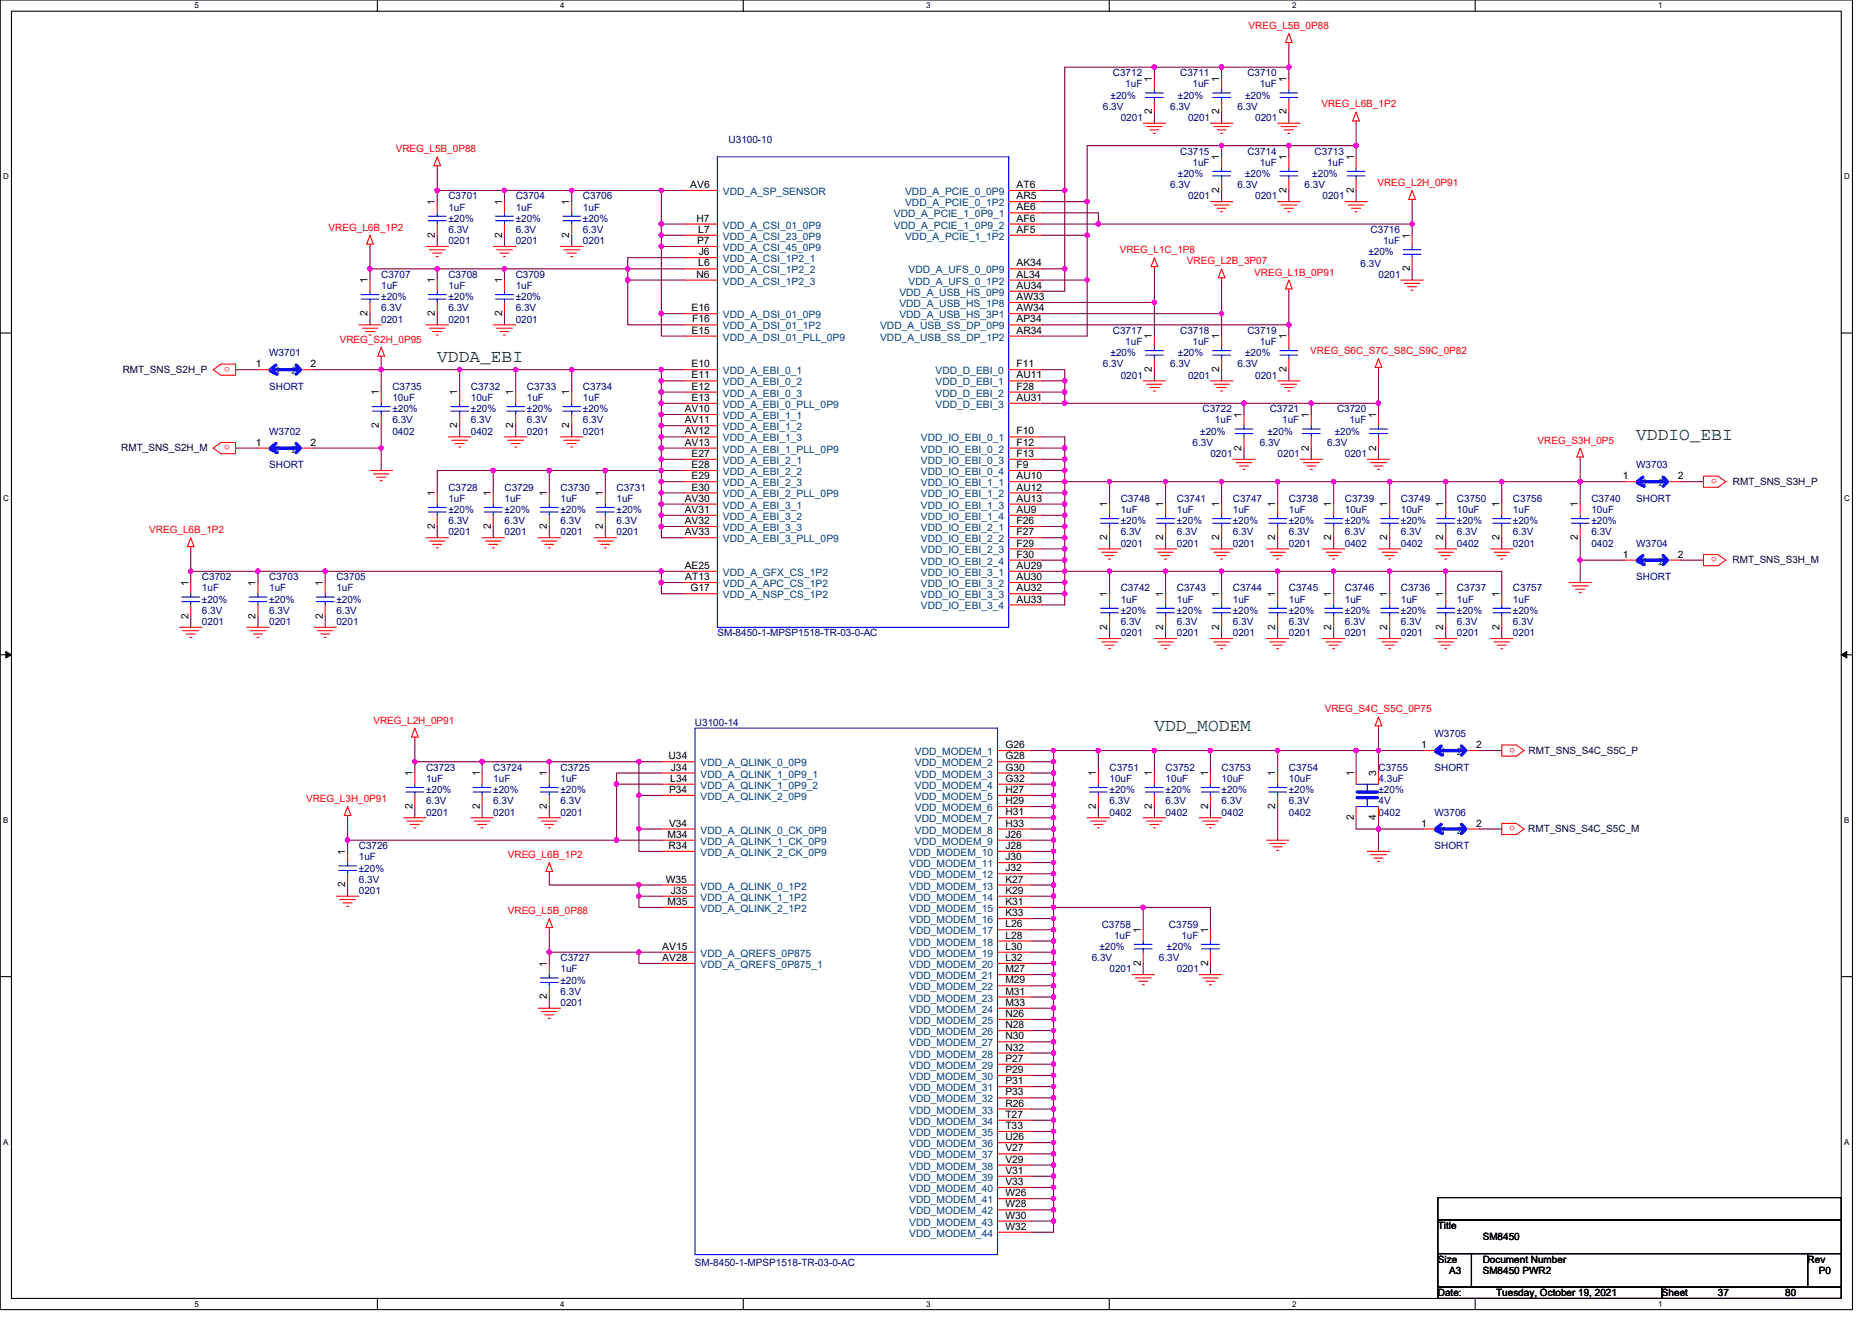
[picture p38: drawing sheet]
<svg xmlns="http://www.w3.org/2000/svg" width="297mm" height="210mm" viewBox="0 0 297 210" stroke-linecap="round" stroke-linejoin="round" font-family="sans-serif">
<defs><g id="words">
<g font-size="2.8" fill="#008000">
<text x="69.4" y="57.4">VDDA_EBI</text>
<text x="259.6" y="69.8">VDDIO_EBI</text>
<text x="183.2" y="116.1">VDD_MODEM</text>
</g>
<g font-size="1.6" fill="#f00">
<text x="198.1" y="4.6">VREG_L5B_0P88</text>
<text x="209.7" y="17.1">VREG_L6B_1P2</text>
<text x="62.8" y="24.2">VREG_L5B_0P88</text>
<text x="218.6" y="29.5">VREG_L2H_0P91</text>
<text x="52.1" y="36.6">VREG_L6B_1P2</text>
<text x="177.7" y="40.2">VREG_L1C_1P8</text>
<text x="188.3" y="42">VREG_L2B_3P07</text>
<text x="199" y="43.7">VREG_L1B_0P91</text>
<text x="36.5" y="58.3" transform="rotate(180 36.5 58.3)">o</text>
<text x="53.9" y="54.4">VREG_S2H_0P95</text>
<text x="207.9" y="56.2">VREG_S6C_S7C_S8C_S9C_0P82</text>
<text x="36.5" y="70.7" transform="rotate(180 36.5 70.7)">o</text>
<text x="244" y="70.4">VREG_S3H_0P5</text>
<text x="272.4" y="76" transform="rotate(180 272.4 76)">o</text>
<text x="23.7" y="84.6">VREG_L6B_1P2</text>
<text x="272.4" y="88.5" transform="rotate(180 272.4 88.5)">o</text>
<text x="210.2" y="113.1">VREG_S4C_S5C_0P75</text>
<text x="59.2" y="114.9">VREG_L2H_0P91</text>
<text x="240.4" y="118.7" transform="rotate(180 240.4 118.7)">o</text>
<text x="48.6" y="127.3">VREG_L3H_0P91</text>
<text x="240.4" y="131.1" transform="rotate(180 240.4 131.1)">o</text>
<text x="80.6" y="136.2">VREG_L6B_1P2</text>
<text x="80.6" y="145.1">VREG_L5B_0P88</text>
</g>
<g font-size="1.6" fill="#000080">
<text x="175" y="17.4">6.3V</text>
<text x="176.2" y="15.6">±20%</text>
<text x="176.6" y="12.1">C3712</text>
<text x="178.6" y="13.9">1uF</text>
<text x="185.7" y="17.4">6.3V</text>
<text x="186.9" y="15.6">±20%</text>
<text x="187.3" y="12.1">C3711</text>
<text x="189.2" y="13.9">1uF</text>
<text x="196.3" y="17.4">6.3V</text>
<text x="197.6" y="15.6">±20%</text>
<text x="197.9" y="12.1">C3710</text>
<text x="199.9" y="13.9">1uF</text>
<text x="115.6" y="22.8">U3100-10</text>
<text x="177.8" y="19.2">0201</text>
<text x="188.5" y="19.2">0201</text>
<text x="199.2" y="19.2">0201</text>
<text x="185.7" y="29.9">6.3V</text>
<text x="186.9" y="28.1">±20%</text>
<text x="187.3" y="24.5">C3715</text>
<text x="189.2" y="26.3">1uF</text>
<text x="196.3" y="29.9">6.3V</text>
<text x="197.6" y="28.1">±20%</text>
<text x="197.9" y="24.5">C3714</text>
<text x="199.9" y="26.3">1uF</text>
<text x="207" y="29.9">6.3V</text>
<text x="208.2" y="28.1">±20%</text>
<text x="208.6" y="24.5">C3713</text>
<text x="210.6" y="26.3">1uF</text>
<text x="71.2" y="31.6">C3701</text>
<text x="71.2" y="33.4">1uF</text>
<text x="71.2" y="35.2">±20%</text>
<text x="81.8" y="31.6">C3704</text>
<text x="81.8" y="33.4">1uF</text>
<text x="81.8" y="35.2">±20%</text>
<text x="92.5" y="31.6">C3706</text>
<text x="92.5" y="33.4">1uF</text>
<text x="92.5" y="35.2">±20%</text>
<text x="188.5" y="31.6">0201</text>
<text x="199.2" y="31.6">0201</text>
<text x="209.8" y="31.6">0201</text>
<text x="71.2" y="38.8">0201</text>
<text x="71.2" y="37">6.3V</text>
<text x="81.8" y="38.8">0201</text>
<text x="81.8" y="37">6.3V</text>
<text x="92.5" y="38.8">0201</text>
<text x="92.5" y="37">6.3V</text>
<text x="217.1" y="40.5">±20%</text>
<text x="217.5" y="37">C3716</text>
<text x="219.5" y="38.8">1uF</text>
<text x="60.5" y="44.1">C3707</text>
<text x="60.5" y="45.9">1uF</text>
<text x="60.5" y="47.6">±20%</text>
<text x="71.2" y="44.1">C3708</text>
<text x="71.2" y="45.9">1uF</text>
<text x="71.2" y="47.6">±20%</text>
<text x="81.8" y="44.1">C3709</text>
<text x="81.8" y="45.9">1uF</text>
<text x="81.8" y="47.6">±20%</text>
<text x="215.9" y="42.3">6.3V</text>
<text x="218.7" y="44.1">0201</text>
<text x="60.5" y="51.2">0201</text>
<text x="60.5" y="49.4">6.3V</text>
<text x="71.2" y="51.2">0201</text>
<text x="71.2" y="49.4">6.3V</text>
<text x="81.8" y="51.2">0201</text>
<text x="81.8" y="49.4">6.3V</text>
<text x="176.6" y="53">C3717</text>
<text x="187.3" y="53">C3718</text>
<text x="197.9" y="53">C3719</text>
<text x="42.7" y="56.5">W3701</text>
<text x="175" y="58.3">6.3V</text>
<text x="176.2" y="56.5">±20%</text>
<text x="178.6" y="54.8">1uF</text>
<text x="185.7" y="58.3">6.3V</text>
<text x="186.9" y="56.5">±20%</text>
<text x="189.2" y="54.8">1uF</text>
<text x="196.3" y="58.3">6.3V</text>
<text x="197.6" y="56.5">±20%</text>
<text x="199.9" y="54.8">1uF</text>
<text x="42.7" y="61.9">SHORT</text>
<text x="62.3" y="61.9">C3735</text>
<text x="62.3" y="63.6">10uF</text>
<text x="62.3" y="65.4">±20%</text>
<text x="74.7" y="61.9">C3732</text>
<text x="74.7" y="63.6">10uF</text>
<text x="74.7" y="65.4">±20%</text>
<text x="83.6" y="61.9">C3733</text>
<text x="83.6" y="63.6">1uF</text>
<text x="83.6" y="65.4">±20%</text>
<text x="92.5" y="61.9">C3734</text>
<text x="92.5" y="63.6">1uF</text>
<text x="92.5" y="65.4">±20%</text>
<text x="177.8" y="60.1">0201</text>
<text x="188.5" y="60.1">0201</text>
<text x="190.8" y="65.4">C3722</text>
<text x="199.2" y="60.1">0201</text>
<text x="201.5" y="65.4">C3721</text>
<text x="212.2" y="65.4">C3720</text>
<text x="42.7" y="69">W3702</text>
<text x="62.3" y="69">0402</text>
<text x="62.3" y="67.2">6.3V</text>
<text x="74.7" y="69">0402</text>
<text x="74.7" y="67.2">6.3V</text>
<text x="83.6" y="69">0201</text>
<text x="83.6" y="67.2">6.3V</text>
<text x="92.5" y="69">0201</text>
<text x="92.5" y="67.2">6.3V</text>
<text x="189.2" y="70.8">6.3V</text>
<text x="190.5" y="69">±20%</text>
<text x="192.8" y="67.2">1uF</text>
<text x="199.9" y="70.8">6.3V</text>
<text x="201.1" y="69">±20%</text>
<text x="203.5" y="67.2">1uF</text>
<text x="210.6" y="70.8">6.3V</text>
<text x="211.8" y="69">±20%</text>
<text x="214.1" y="67.2">1uF</text>
<text x="42.7" y="74.3">SHORT</text>
<text x="71.2" y="77.9">C3728</text>
<text x="80" y="77.9">C3729</text>
<text x="88.9" y="77.9">C3730</text>
<text x="97.8" y="77.9">C3731</text>
<text x="192.1" y="72.5">0201</text>
<text x="202.7" y="72.5">0201</text>
<text x="213.4" y="72.5">0201</text>
<text x="259.6" y="74.3">W3703</text>
<text x="71.2" y="79.6">1uF</text>
<text x="71.2" y="83.2">6.3V</text>
<text x="71.2" y="81.4">±20%</text>
<text x="80" y="79.6">1uF</text>
<text x="80" y="83.2">6.3V</text>
<text x="80" y="81.4">±20%</text>
<text x="88.9" y="79.6">1uF</text>
<text x="88.9" y="83.2">6.3V</text>
<text x="88.9" y="81.4">±20%</text>
<text x="97.8" y="79.6">1uF</text>
<text x="97.8" y="83.2">6.3V</text>
<text x="97.8" y="81.4">±20%</text>
<text x="177.8" y="79.6">C3748</text>
<text x="177.8" y="81.4">1uF</text>
<text x="177.8" y="83.2">±20%</text>
<text x="186.7" y="79.6">C3741</text>
<text x="186.7" y="81.4">1uF</text>
<text x="186.7" y="83.2">±20%</text>
<text x="195.6" y="79.6">C3747</text>
<text x="195.6" y="81.4">1uF</text>
<text x="195.6" y="83.2">±20%</text>
<text x="204.5" y="79.6">C3738</text>
<text x="204.5" y="81.4">1uF</text>
<text x="204.5" y="83.2">±20%</text>
<text x="213.4" y="79.6">C3739</text>
<text x="213.4" y="81.4">10uF</text>
<text x="213.4" y="83.2">±20%</text>
<text x="222.3" y="79.6">C3749</text>
<text x="222.3" y="81.4">10uF</text>
<text x="222.3" y="83.2">±20%</text>
<text x="231.2" y="79.6">C3750</text>
<text x="231.2" y="81.4">10uF</text>
<text x="231.2" y="83.2">±20%</text>
<text x="240.1" y="79.6">C3756</text>
<text x="240.1" y="81.4">1uF</text>
<text x="240.1" y="83.2">±20%</text>
<text x="252.5" y="79.6">C3740</text>
<text x="252.5" y="81.4">10uF</text>
<text x="252.5" y="83.2">±20%</text>
<text x="259.6" y="79.6">SHORT</text>
<text x="71.2" y="85">0201</text>
<text x="80" y="85">0201</text>
<text x="88.9" y="85">0201</text>
<text x="97.8" y="85">0201</text>
<text x="177.8" y="86.8">0201</text>
<text x="177.8" y="85">6.3V</text>
<text x="186.7" y="86.8">0201</text>
<text x="186.7" y="85">6.3V</text>
<text x="195.6" y="86.8">0201</text>
<text x="195.6" y="85">6.3V</text>
<text x="204.5" y="86.8">0201</text>
<text x="204.5" y="85">6.3V</text>
<text x="213.4" y="86.8">0402</text>
<text x="213.4" y="85">6.3V</text>
<text x="222.3" y="86.8">0402</text>
<text x="222.3" y="85">6.3V</text>
<text x="231.2" y="86.8">0402</text>
<text x="231.2" y="85">6.3V</text>
<text x="240.1" y="86.8">0201</text>
<text x="240.1" y="85">6.3V</text>
<text x="252.5" y="86.8">0402</text>
<text x="252.5" y="85">6.3V</text>
<text x="259.6" y="86.8">W3704</text>
<text x="32" y="92.1">C3702</text>
<text x="32" y="93.9">1uF</text>
<text x="32" y="95.7">±20%</text>
<text x="42.7" y="92.1">C3703</text>
<text x="42.7" y="93.9">1uF</text>
<text x="42.7" y="95.7">±20%</text>
<text x="53.4" y="92.1">C3705</text>
<text x="53.4" y="93.9">1uF</text>
<text x="53.4" y="95.7">±20%</text>
<text x="177.8" y="93.9">C3742</text>
<text x="177.8" y="95.7">1uF</text>
<text x="186.7" y="93.9">C3743</text>
<text x="186.7" y="95.7">1uF</text>
<text x="195.6" y="93.9">C3744</text>
<text x="195.6" y="95.7">1uF</text>
<text x="204.5" y="93.9">C3745</text>
<text x="204.5" y="95.7">1uF</text>
<text x="213.4" y="93.9">C3746</text>
<text x="213.4" y="95.7">1uF</text>
<text x="222.3" y="93.9">C3736</text>
<text x="222.3" y="95.7">1uF</text>
<text x="231.2" y="93.9">C3737</text>
<text x="231.2" y="95.7">1uF</text>
<text x="240.1" y="93.9">C3757</text>
<text x="240.1" y="95.7">1uF</text>
<text x="259.6" y="92.1">SHORT</text>
<text x="32" y="99.2">0201</text>
<text x="32" y="97.4">6.3V</text>
<text x="42.7" y="99.2">0201</text>
<text x="42.7" y="97.4">6.3V</text>
<text x="53.4" y="99.2">0201</text>
<text x="53.4" y="97.4">6.3V</text>
<text x="113.8" y="101">SM-8450-1-MPSP1518-TR-03-0-AC</text>
<text x="177.8" y="101">0201</text>
<text x="177.8" y="99.2">6.3V</text>
<text x="177.8" y="97.4">±20%</text>
<text x="186.7" y="101">0201</text>
<text x="186.7" y="99.2">6.3V</text>
<text x="186.7" y="97.4">±20%</text>
<text x="195.6" y="101">0201</text>
<text x="195.6" y="99.2">6.3V</text>
<text x="195.6" y="97.4">±20%</text>
<text x="204.5" y="101">0201</text>
<text x="204.5" y="99.2">6.3V</text>
<text x="204.5" y="97.4">±20%</text>
<text x="213.4" y="101">0201</text>
<text x="213.4" y="99.2">6.3V</text>
<text x="213.4" y="97.4">±20%</text>
<text x="222.3" y="101">0201</text>
<text x="222.3" y="99.2">6.3V</text>
<text x="222.3" y="97.4">±20%</text>
<text x="231.2" y="101">0201</text>
<text x="231.2" y="99.2">6.3V</text>
<text x="231.2" y="97.4">±20%</text>
<text x="240.1" y="101">0201</text>
<text x="240.1" y="99.2">6.3V</text>
<text x="240.1" y="97.4">±20%</text>
<text x="110.3" y="115.2">U3100-14</text>
<text x="227.6" y="117">W3705</text>
<text x="67.6" y="122.3">C3723</text>
<text x="67.6" y="124.1">1uF</text>
<text x="67.6" y="125.9">±20%</text>
<text x="78.3" y="122.3">C3724</text>
<text x="78.3" y="124.1">1uF</text>
<text x="78.3" y="125.9">±20%</text>
<text x="88.9" y="122.3">C3725</text>
<text x="88.9" y="124.1">1uF</text>
<text x="88.9" y="125.9">±20%</text>
<text x="176.1" y="122.3">C3751</text>
<text x="176.1" y="124.1">10uF</text>
<text x="176.1" y="125.9">±20%</text>
<text x="185" y="122.3">C3752</text>
<text x="185" y="124.1">10uF</text>
<text x="185" y="125.9">±20%</text>
<text x="193.8" y="122.3">C3753</text>
<text x="193.8" y="124.1">10uF</text>
<text x="193.8" y="125.9">±20%</text>
<text x="204.5" y="122.3">C3754</text>
<text x="204.5" y="124.1">10uF</text>
<text x="204.5" y="125.9">±20%</text>
<text x="218.7" y="122.3">C3755</text>
<text x="218.7" y="124.1">4.3uF</text>
<text x="218.7" y="125.9">±20%</text>
<text x="227.6" y="122.3">SHORT</text>
<text x="67.6" y="129.4">0201</text>
<text x="67.6" y="127.7">6.3V</text>
<text x="78.3" y="129.4">0201</text>
<text x="78.3" y="127.7">6.3V</text>
<text x="88.9" y="129.4">0201</text>
<text x="88.9" y="127.7">6.3V</text>
<text x="176.1" y="129.4">0402</text>
<text x="176.1" y="127.7">6.3V</text>
<text x="185" y="129.4">0402</text>
<text x="185" y="127.7">6.3V</text>
<text x="193.8" y="129.4">0402</text>
<text x="193.8" y="127.7">6.3V</text>
<text x="204.5" y="129.4">0402</text>
<text x="204.5" y="127.7">6.3V</text>
<text x="218.7" y="129.4">0402</text>
<text x="218.7" y="127.7">4V</text>
<text x="227.6" y="129.4">W3706</text>
<text x="56.9" y="134.8">C3726</text>
<text x="56.9" y="136.5">1uF</text>
<text x="227.6" y="134.8">SHORT</text>
<text x="56.9" y="141.9">0201</text>
<text x="56.9" y="140.1">6.3V</text>
<text x="56.9" y="138.3">±20%</text>
<text x="174.8" y="147.2">C3758</text>
<text x="176.8" y="149">1uF</text>
<text x="185.5" y="147.2">C3759</text>
<text x="187.4" y="149">1uF</text>
<text x="88.9" y="152.5">C3727</text>
<text x="88.9" y="154.3">1uF</text>
<text x="173.2" y="152.5">6.3V</text>
<text x="174.5" y="150.8">±20%</text>
<text x="176.1" y="154.3">0201</text>
<text x="183.9" y="152.5">6.3V</text>
<text x="185.1" y="150.8">±20%</text>
<text x="186.7" y="154.3">0201</text>
<text x="88.9" y="159.7">0201</text>
<text x="88.9" y="157.9">6.3V</text>
<text x="88.9" y="156.1">±20%</text>
<text x="110.3" y="200.9">SM-8450-1-MPSP1518-TR-03-0-AC</text>
</g>
<g font-size="1.6">
<text x="182.8" y="13" transform="rotate(-90 182.8 13)">1</text>
<text x="193.5" y="13" transform="rotate(-90 193.5 13)">1</text>
<text x="204.1" y="13" transform="rotate(-90 204.1 13)">1</text>
<text x="182.8" y="18.2" transform="rotate(-90 182.8 18.2)">2</text>
<text x="193.5" y="18.2" transform="rotate(-90 193.5 18.2)">2</text>
<text x="204.1" y="18.2" transform="rotate(-90 204.1 18.2)">2</text>
<text x="109.5" y="29.8">AV6</text>
<text x="161.3" y="29.8">AT6</text>
<text x="193.5" y="25.4" transform="rotate(-90 193.5 25.4)">1</text>
<text x="204.1" y="25.4" transform="rotate(-90 204.1 25.4)">1</text>
<text x="214.8" y="25.4" transform="rotate(-90 214.8 25.4)">1</text>
<text x="69" y="32.5" transform="rotate(-90 69 32.5)">1</text>
<text x="79.7" y="32.5" transform="rotate(-90 79.7 32.5)">1</text>
<text x="90.3" y="32.5" transform="rotate(-90 90.3 32.5)">1</text>
<text x="110.5" y="35.2">H7</text>
<text x="161.3" y="31.6">AR5</text>
<text x="161.3" y="33.4">AE6</text>
<text x="161.3" y="35.2">AF6</text>
<text x="193.5" y="30.6" transform="rotate(-90 193.5 30.6)">2</text>
<text x="204.1" y="30.6" transform="rotate(-90 204.1 30.6)">2</text>
<text x="214.8" y="30.6" transform="rotate(-90 214.8 30.6)">2</text>
<text x="69" y="37.7" transform="rotate(-90 69 37.7)">2</text>
<text x="79.7" y="37.7" transform="rotate(-90 79.7 37.7)">2</text>
<text x="90.3" y="37.7" transform="rotate(-90 90.3 37.7)">2</text>
<text x="110.6" y="38.7">P7</text>
<text x="110.8" y="37">L7</text>
<text x="110.9" y="40.5">J6</text>
<text x="161.3" y="37">AF5</text>
<text x="223.7" y="37.9" transform="rotate(-90 223.7 37.9)">1</text>
<text x="58.3" y="45" transform="rotate(-90 58.3 45)">1</text>
<text x="69" y="45" transform="rotate(-90 69 45)">1</text>
<text x="79.7" y="45" transform="rotate(-90 79.7 45)">1</text>
<text x="110.5" y="44.1">N6</text>
<text x="110.8" y="42.3">L6</text>
<text x="161.3" y="42.3">AK34</text>
<text x="161.3" y="44.1">AL34</text>
<text x="161.3" y="45.8">AU34</text>
<text x="161.3" y="47.6">AW33</text>
<text x="223.7" y="43.1" transform="rotate(-90 223.7 43.1)">2</text>
<text x="58.3" y="50.2" transform="rotate(-90 58.3 50.2)">2</text>
<text x="69" y="50.2" transform="rotate(-90 69 50.2)">2</text>
<text x="79.7" y="50.2" transform="rotate(-90 79.7 50.2)">2</text>
<text x="109.7" y="49.4">E16</text>
<text x="109.7" y="53">E15</text>
<text x="109.8" y="51.2">F16</text>
<text x="161.3" y="49.4">AW34</text>
<text x="161.3" y="51.2">AP34</text>
<text x="161.3" y="53">AR34</text>
<text x="182.8" y="53.9" transform="rotate(-90 182.8 53.9)">1</text>
<text x="193.5" y="53.9" transform="rotate(-90 193.5 53.9)">1</text>
<text x="204.1" y="53.9" transform="rotate(-90 204.1 53.9)">1</text>
<text x="40.6" y="58.3">1</text>
<text x="49.3" y="58.3">2</text>
<text x="109.7" y="58.3">E10</text>
<text x="161.3" y="58.3">F11</text>
<text x="182.8" y="59.1" transform="rotate(-90 182.8 59.1)">2</text>
<text x="193.5" y="59.1" transform="rotate(-90 193.5 59.1)">2</text>
<text x="204.1" y="59.1" transform="rotate(-90 204.1 59.1)">2</text>
<text x="60.1" y="62.8" transform="rotate(-90 60.1 62.8)">1</text>
<text x="72.6" y="62.8" transform="rotate(-90 72.6 62.8)">1</text>
<text x="81.4" y="62.8" transform="rotate(-90 81.4 62.8)">1</text>
<text x="90.3" y="62.8" transform="rotate(-90 90.3 62.8)">1</text>
<text x="108.6" y="65.4">AV10</text>
<text x="109.7" y="60.1">E11</text>
<text x="109.7" y="61.8">E12</text>
<text x="109.7" y="63.6">E13</text>
<text x="161.3" y="60.1">AU11</text>
<text x="161.3" y="61.8">F28</text>
<text x="161.3" y="63.6">AU31</text>
<text x="40.6" y="70.7">1</text>
<text x="49.3" y="70.7">2</text>
<text x="60.1" y="67.9" transform="rotate(-90 60.1 67.9)">2</text>
<text x="72.6" y="67.9" transform="rotate(-90 72.6 67.9)">2</text>
<text x="81.4" y="67.9" transform="rotate(-90 81.4 67.9)">2</text>
<text x="90.3" y="67.9" transform="rotate(-90 90.3 67.9)">2</text>
<text x="108.6" y="67.2">AV11</text>
<text x="108.6" y="69">AV12</text>
<text x="108.6" y="70.7">AV13</text>
<text x="161.3" y="69">F10</text>
<text x="161.3" y="70.7">F12</text>
<text x="197" y="71.5" transform="rotate(-90 197 71.5)">2</text>
<text x="197" y="66.3" transform="rotate(-90 197 66.3)">1</text>
<text x="207.7" y="71.5" transform="rotate(-90 207.7 71.5)">2</text>
<text x="207.7" y="66.3" transform="rotate(-90 207.7 66.3)">1</text>
<text x="218.4" y="71.5" transform="rotate(-90 218.4 71.5)">2</text>
<text x="218.4" y="66.3" transform="rotate(-90 218.4 66.3)">1</text>
<text x="109.7" y="72.5">E27</text>
<text x="109.7" y="74.3">E28</text>
<text x="109.7" y="76.1">E29</text>
<text x="109.7" y="77.9">E30</text>
<text x="161.3" y="72.5">F13</text>
<text x="161.3" y="74.3">F9</text>
<text x="161.3" y="76.1">AU10</text>
<text x="161.3" y="77.9">AU12</text>
<text x="257.5" y="76.1">1</text>
<text x="266.2" y="76.1">2</text>
<text x="69" y="83.9" transform="rotate(-90 69 83.9)">2</text>
<text x="69" y="78.8" transform="rotate(-90 69 78.8)">1</text>
<text x="77.9" y="83.9" transform="rotate(-90 77.9 83.9)">2</text>
<text x="77.9" y="78.8" transform="rotate(-90 77.9 78.8)">1</text>
<text x="86.8" y="83.9" transform="rotate(-90 86.8 83.9)">2</text>
<text x="86.8" y="78.8" transform="rotate(-90 86.8 78.8)">1</text>
<text x="95.7" y="83.9" transform="rotate(-90 95.7 83.9)">2</text>
<text x="95.7" y="78.8" transform="rotate(-90 95.7 78.8)">1</text>
<text x="108.6" y="79.6">AV30</text>
<text x="108.6" y="81.4">AV31</text>
<text x="108.6" y="83.2">AV32</text>
<text x="161.3" y="79.6">AU13</text>
<text x="161.3" y="81.4">AU9</text>
<text x="161.3" y="83.2">F26</text>
<text x="175.7" y="80.5" transform="rotate(-90 175.7 80.5)">1</text>
<text x="184.6" y="80.5" transform="rotate(-90 184.6 80.5)">1</text>
<text x="193.5" y="80.5" transform="rotate(-90 193.5 80.5)">1</text>
<text x="202.3" y="80.5" transform="rotate(-90 202.3 80.5)">1</text>
<text x="211.2" y="80.5" transform="rotate(-90 211.2 80.5)">1</text>
<text x="220.1" y="80.5" transform="rotate(-90 220.1 80.5)">1</text>
<text x="229" y="80.5" transform="rotate(-90 229 80.5)">1</text>
<text x="237.9" y="80.5" transform="rotate(-90 237.9 80.5)">1</text>
<text x="250.4" y="80.5" transform="rotate(-90 250.4 80.5)">1</text>
<text x="108.6" y="85">AV33</text>
<text x="161.3" y="85">F27</text>
<text x="161.3" y="86.7">F29</text>
<text x="161.3" y="88.5">F30</text>
<text x="175.7" y="85.7" transform="rotate(-90 175.7 85.7)">2</text>
<text x="184.6" y="85.7" transform="rotate(-90 184.6 85.7)">2</text>
<text x="193.5" y="85.7" transform="rotate(-90 193.5 85.7)">2</text>
<text x="202.3" y="85.7" transform="rotate(-90 202.3 85.7)">2</text>
<text x="211.2" y="85.7" transform="rotate(-90 211.2 85.7)">2</text>
<text x="220.1" y="85.7" transform="rotate(-90 220.1 85.7)">2</text>
<text x="229" y="85.7" transform="rotate(-90 229 85.7)">2</text>
<text x="237.9" y="85.7" transform="rotate(-90 237.9 85.7)">2</text>
<text x="250.4" y="85.7" transform="rotate(-90 250.4 85.7)">2</text>
<text x="257.5" y="88.5">1</text>
<text x="266.2" y="88.5">2</text>
<text x="29.9" y="93" transform="rotate(-90 29.9 93)">1</text>
<text x="40.6" y="93" transform="rotate(-90 40.6 93)">1</text>
<text x="51.2" y="93" transform="rotate(-90 51.2 93)">1</text>
<text x="108.6" y="90.3">AE25</text>
<text x="108.7" y="92.1">AT13</text>
<text x="109.6" y="93.9">G17</text>
<text x="161.3" y="90.3">AU29</text>
<text x="161.3" y="92.1">AU30</text>
<text x="161.3" y="93.9">AU32</text>
<text x="161.3" y="95.6">AU33</text>
<text x="175.7" y="94.8" transform="rotate(-90 175.7 94.8)">1</text>
<text x="184.6" y="94.8" transform="rotate(-90 184.6 94.8)">1</text>
<text x="193.5" y="94.8" transform="rotate(-90 193.5 94.8)">1</text>
<text x="202.3" y="94.8" transform="rotate(-90 202.3 94.8)">1</text>
<text x="211.2" y="94.8" transform="rotate(-90 211.2 94.8)">1</text>
<text x="220.1" y="94.8" transform="rotate(-90 220.1 94.8)">1</text>
<text x="229" y="94.8" transform="rotate(-90 229 94.8)">1</text>
<text x="237.9" y="94.8" transform="rotate(-90 237.9 94.8)">1</text>
<text x="29.9" y="98.2" transform="rotate(-90 29.9 98.2)">2</text>
<text x="40.6" y="98.2" transform="rotate(-90 40.6 98.2)">2</text>
<text x="51.2" y="98.2" transform="rotate(-90 51.2 98.2)">2</text>
<text x="175.7" y="99.9" transform="rotate(-90 175.7 99.9)">2</text>
<text x="184.6" y="99.9" transform="rotate(-90 184.6 99.9)">2</text>
<text x="193.5" y="99.9" transform="rotate(-90 193.5 99.9)">2</text>
<text x="202.3" y="99.9" transform="rotate(-90 202.3 99.9)">2</text>
<text x="211.2" y="99.9" transform="rotate(-90 211.2 99.9)">2</text>
<text x="220.1" y="99.9" transform="rotate(-90 220.1 99.9)">2</text>
<text x="229" y="99.9" transform="rotate(-90 229 99.9)">2</text>
<text x="237.9" y="99.9" transform="rotate(-90 237.9 99.9)">2</text>
<text x="159.5" y="118.7">G26</text>
<text x="225.5" y="118.7">1</text>
<text x="234.2" y="118.7">2</text>
<text x="65.4" y="123.2" transform="rotate(-90 65.4 123.2)">1</text>
<text x="76.1" y="123.2" transform="rotate(-90 76.1 123.2)">1</text>
<text x="86.8" y="123.2" transform="rotate(-90 86.8 123.2)">1</text>
<text x="106.1" y="120.5">U34</text>
<text x="106.2" y="125.9">P34</text>
<text x="106.4" y="124.1">L34</text>
<text x="106.4" y="122.3">J34</text>
<text x="159.5" y="120.5">G28</text>
<text x="159.5" y="122.3">G30</text>
<text x="159.5" y="124.1">G32</text>
<text x="159.5" y="125.9">H27</text>
<text x="173.9" y="123.2" transform="rotate(-90 173.9 123.2)">1</text>
<text x="182.8" y="123.2" transform="rotate(-90 182.8 123.2)">1</text>
<text x="191.7" y="123.2" transform="rotate(-90 191.7 123.2)">1</text>
<text x="202.3" y="123.2" transform="rotate(-90 202.3 123.2)">1</text>
<text x="214.8" y="123.2" transform="rotate(-90 214.8 123.2)">1</text>
<text x="218.4" y="123.2" transform="rotate(-90 218.4 123.2)">3</text>
<text x="65.4" y="128.4" transform="rotate(-90 65.4 128.4)">2</text>
<text x="76.1" y="128.4" transform="rotate(-90 76.1 128.4)">2</text>
<text x="86.8" y="128.4" transform="rotate(-90 86.8 128.4)">2</text>
<text x="106.2" y="131.2">V34</text>
<text x="159.5" y="127.6">H29</text>
<text x="159.5" y="129.4">H31</text>
<text x="159.5" y="131.2">H33</text>
<text x="173.9" y="128.4" transform="rotate(-90 173.9 128.4)">2</text>
<text x="182.8" y="128.4" transform="rotate(-90 182.8 128.4)">2</text>
<text x="191.7" y="128.4" transform="rotate(-90 191.7 128.4)">2</text>
<text x="202.3" y="128.4" transform="rotate(-90 202.3 128.4)">2</text>
<text x="214.8" y="130.2" transform="rotate(-90 214.8 130.2)">2</text>
<text x="218.4" y="130.2" transform="rotate(-90 218.4 130.2)">4</text>
<text x="225.5" y="131.2">1</text>
<text x="234.2" y="131.2">2</text>
<text x="54.8" y="135.7" transform="rotate(-90 54.8 135.7)">1</text>
<text x="105.9" y="133">M34</text>
<text x="106.1" y="134.7">R34</text>
<text x="159.5" y="134.7">J28</text>
<text x="159.5" y="136.5">J30</text>
<text x="159.5" y="133">J26</text>
<text x="54.8" y="140.8" transform="rotate(-90 54.8 140.8)">2</text>
<text x="105.7" y="140.1">W35</text>
<text x="105.9" y="143.6">M35</text>
<text x="106.4" y="141.9">J35</text>
<text x="159.5" y="138.3">J32</text>
<text x="159.5" y="140.1">K27</text>
<text x="159.5" y="141.9">K29</text>
<text x="159.5" y="143.6">K31</text>
<text x="159.5" y="145.4">K33</text>
<text x="159.5" y="147.2">L26</text>
<text x="159.5" y="149">L28</text>
<text x="181" y="148.1" transform="rotate(-90 181 148.1)">1</text>
<text x="191.7" y="148.1" transform="rotate(-90 191.7 148.1)">1</text>
<text x="86.8" y="153.4" transform="rotate(-90 86.8 153.4)">1</text>
<text x="105.1" y="150.7">AV15</text>
<text x="105.1" y="152.5">AV28</text>
<text x="159.5" y="150.7">L30</text>
<text x="159.5" y="152.5">L32</text>
<text x="159.5" y="154.3">M27</text>
<text x="181" y="153.3" transform="rotate(-90 181 153.3)">2</text>
<text x="191.7" y="153.3" transform="rotate(-90 191.7 153.3)">2</text>
<text x="86.8" y="158.6" transform="rotate(-90 86.8 158.6)">2</text>
<text x="159.5" y="156.1">M29</text>
<text x="159.5" y="157.9">M31</text>
<text x="159.5" y="159.6">M33</text>
<text x="159.5" y="161.4">N26</text>
<text x="159.5" y="163.2">N28</text>
<text x="159.5" y="165">N30</text>
<text x="159.5" y="166.8">N32</text>
<text x="159.5" y="168.5">P27</text>
<text x="159.5" y="170.3">P29</text>
<text x="159.5" y="172.1">P31</text>
<text x="159.5" y="173.9">P33</text>
<text x="159.5" y="175.6">R26</text>
<text x="159.5" y="177.4">T27</text>
<text x="159.5" y="179.2">T33</text>
<text x="159.5" y="181">U26</text>
<text x="159.5" y="182.8">V27</text>
<text x="159.5" y="184.5">V29</text>
<text x="159.5" y="186.3">V31</text>
<text x="159.5" y="188.1">V33</text>
<text x="159.5" y="189.9">W26</text>
<text x="159.5" y="191.6">W28</text>
<text x="159.5" y="193.4">W30</text>
<text x="159.5" y="195.2">W32</text>
<text x="228.2" y="195.1">Title</text>
<text x="235.3" y="196.8">SM8450</text>
<text x="228.2" y="200.4">Size</text>
<text x="229.9" y="202.2">A3</text>
<text x="235.3" y="200.4">Document Number</text>
<text x="235.3" y="202.2">SM8450 PWR2</text>
<text x="286.8" y="200.4">Rev</text>
<text x="288.6" y="202.2">P0</text>
<text x="228.2" y="205.7">Date:</text>
<text x="237.4" y="205.7">Tuesday, October 19, 2021</text>
<text x="263.7" y="205.7">Sheet</text>
<text x="272.6" y="205.7">37</text>
<text x="283.3" y="205.7">80</text>
</g>
<g font-size="1.6" fill="#004080">
<text x="114.7" y="30.9">VDD_A_SP_SENSOR</text>
<text x="141.8" y="34.5">VDD_A_PCIE_1_0P9_1</text>
<text x="143.6" y="30.9">VDD_A_PCIE_0_0P9</text>
<text x="143.6" y="32.7">VDD_A_PCIE_0_1P2</text>
<text x="114.7" y="36.3">VDD_A_CSI_01_0P9</text>
<text x="114.7" y="41.6">VDD_A_CSI_1P2_1</text>
<text x="114.7" y="38.1">VDD_A_CSI_23_0P9</text>
<text x="114.7" y="39.8">VDD_A_CSI_45_0P9</text>
<text x="141.8" y="36.3">VDD_A_PCIE_1_0P9_2</text>
<text x="143.6" y="38.1">VDD_A_PCIE_1_1P2</text>
<text x="114.7" y="43.4">VDD_A_CSI_1P2_2</text>
<text x="114.7" y="45.2">VDD_A_CSI_1P2_3</text>
<text x="142.7" y="46.9">VDD_A_USB_HS_0P9</text>
<text x="144.2" y="43.4">VDD_A_UFS_0_0P9</text>
<text x="144.2" y="45.2">VDD_A_UFS_0_1P2</text>
<text x="114.7" y="50.5">VDD_A_DSI_01_0P9</text>
<text x="114.7" y="52.3">VDD_A_DSI_01_1P2</text>
<text x="139.7" y="52.3">VDD_A_USB_SS_DP_0P9</text>
<text x="142.7" y="48.7">VDD_A_USB_HS_1P8</text>
<text x="142.7" y="50.5">VDD_A_USB_HS_3P1</text>
<text x="43.6" y="59.4">1</text>
<text x="46.3" y="59.4">2</text>
<text x="114.7" y="54.1">VDD_A_DSI_01_PLL_0P9</text>
<text x="114.7" y="59.4">VDD_A_EBI_0_1</text>
<text x="139.7" y="54.1">VDD_A_USB_SS_DP_1P2</text>
<text x="148.4" y="59.4">VDD_D_EBI_0</text>
<text x="114.7" y="61.2">VDD_A_EBI_0_2</text>
<text x="114.7" y="63">VDD_A_EBI_0_3</text>
<text x="114.7" y="64.7">VDD_A_EBI_0_PLL_0P9</text>
<text x="148.4" y="61.2">VDD_D_EBI_1</text>
<text x="148.4" y="63">VDD_D_EBI_2</text>
<text x="148.4" y="64.7">VDD_D_EBI_3</text>
<text x="43.6" y="71.8">1</text>
<text x="46.3" y="71.8">2</text>
<text x="114.7" y="66.5">VDD_A_EBI_1_1</text>
<text x="114.7" y="68.3">VDD_A_EBI_1_2</text>
<text x="114.7" y="70.1">VDD_A_EBI_1_3</text>
<text x="114.7" y="71.8">VDD_A_EBI_1_PLL_0P9</text>
<text x="146.1" y="70.1">VDD_IO_EBI_0_1</text>
<text x="146.1" y="71.8">VDD_IO_EBI_0_2</text>
<text x="114.7" y="73.6">VDD_A_EBI_2_1</text>
<text x="114.7" y="75.4">VDD_A_EBI_2_2</text>
<text x="114.7" y="77.2">VDD_A_EBI_2_3</text>
<text x="146.1" y="73.6">VDD_IO_EBI_0_3</text>
<text x="146.1" y="75.4">VDD_IO_EBI_0_4</text>
<text x="146.1" y="77.2">VDD_IO_EBI_1_1</text>
<text x="260.5" y="77.2">1</text>
<text x="263.2" y="77.2">2</text>
<text x="114.7" y="79">VDD_A_EBI_2_PLL_0P9</text>
<text x="114.7" y="80.7">VDD_A_EBI_3_1</text>
<text x="114.7" y="82.5">VDD_A_EBI_3_2</text>
<text x="146.1" y="79">VDD_IO_EBI_1_2</text>
<text x="146.1" y="80.7">VDD_IO_EBI_1_3</text>
<text x="146.1" y="82.5">VDD_IO_EBI_1_4</text>
<text x="114.7" y="84.3">VDD_A_EBI_3_3</text>
<text x="114.7" y="86.1">VDD_A_EBI_3_PLL_0P9</text>
<text x="146.1" y="84.3">VDD_IO_EBI_2_1</text>
<text x="146.1" y="86.1">VDD_IO_EBI_2_2</text>
<text x="146.1" y="87.8">VDD_IO_EBI_2_3</text>
<text x="146.1" y="89.6">VDD_IO_EBI_2_4</text>
<text x="260.5" y="89.6">1</text>
<text x="263.2" y="89.6">2</text>
<text x="114.7" y="93.2">VDD_A_APC_CS_1P2</text>
<text x="114.7" y="95">VDD_A_NSP_CS_1P2</text>
<text x="114.7" y="91.4">VDD_A_GFX_CS_1P2</text>
<text x="146.1" y="91.4">VDD_IO_EBI_3_1</text>
<text x="146.1" y="93.2">VDD_IO_EBI_3_2</text>
<text x="146.1" y="95">VDD_IO_EBI_3_3</text>
<text x="146.1" y="96.7">VDD_IO_EBI_3_4</text>
<text x="145.2" y="119.8">VDD_MODEM_1</text>
<text x="228.5" y="119.8">1</text>
<text x="231.2" y="119.8">2</text>
<text x="111.2" y="121.6">VDD_A_QLINK_0_0P9</text>
<text x="111.2" y="123.4">VDD_A_QLINK_1_0P9_1</text>
<text x="111.2" y="125.2">VDD_A_QLINK_1_0P9_2</text>
<text x="145.2" y="121.6">VDD_MODEM_2</text>
<text x="145.2" y="123.4">VDD_MODEM_3</text>
<text x="145.2" y="125.2">VDD_MODEM_4</text>
<text x="111.2" y="127">VDD_A_QLINK_2_0P9</text>
<text x="145.2" y="127">VDD_MODEM_5</text>
<text x="145.2" y="128.7">VDD_MODEM_6</text>
<text x="145.2" y="130.5">VDD_MODEM_7</text>
<text x="111.2" y="132.3">VDD_A_QLINK_0_CK_0P9</text>
<text x="111.2" y="134.1">VDD_A_QLINK_1_CK_0P9</text>
<text x="111.2" y="135.8">VDD_A_QLINK_2_CK_0P9</text>
<text x="144.3" y="135.8">VDD_MODEM_10</text>
<text x="144.3" y="137.6">VDD_MODEM_11</text>
<text x="145.2" y="132.3">VDD_MODEM_8</text>
<text x="145.2" y="134.1">VDD_MODEM_9</text>
<text x="228.5" y="132.3">1</text>
<text x="231.2" y="132.3">2</text>
<text x="111.2" y="141.2">VDD_A_QLINK_0_1P2</text>
<text x="111.2" y="143">VDD_A_QLINK_1_1P2</text>
<text x="144.3" y="139.4">VDD_MODEM_12</text>
<text x="144.3" y="141.2">VDD_MODEM_13</text>
<text x="144.3" y="143">VDD_MODEM_14</text>
<text x="111.2" y="144.7">VDD_A_QLINK_2_1P2</text>
<text x="144.3" y="144.7">VDD_MODEM_15</text>
<text x="144.3" y="146.5">VDD_MODEM_16</text>
<text x="144.3" y="148.3">VDD_MODEM_17</text>
<text x="111.2" y="151.9">VDD_A_QREFS_0P875</text>
<text x="111.2" y="153.6">VDD_A_QREFS_0P875_1</text>
<text x="144.3" y="150.1">VDD_MODEM_18</text>
<text x="144.3" y="151.9">VDD_MODEM_19</text>
<text x="144.3" y="153.6">VDD_MODEM_20</text>
<text x="144.3" y="155.4">VDD_MODEM_21</text>
<text x="144.3" y="157.2">VDD_MODEM_22</text>
<text x="144.3" y="159">VDD_MODEM_23</text>
<text x="144.3" y="160.7">VDD_MODEM_24</text>
<text x="144.3" y="162.5">VDD_MODEM_25</text>
<text x="144.3" y="164.3">VDD_MODEM_26</text>
<text x="144.3" y="166.1">VDD_MODEM_27</text>
<text x="144.3" y="167.9">VDD_MODEM_28</text>
<text x="144.3" y="169.6">VDD_MODEM_29</text>
<text x="144.3" y="171.4">VDD_MODEM_30</text>
<text x="144.3" y="173.2">VDD_MODEM_31</text>
<text x="144.3" y="175">VDD_MODEM_32</text>
<text x="144.3" y="176.7">VDD_MODEM_33</text>
<text x="144.3" y="178.5">VDD_MODEM_34</text>
<text x="144.3" y="180.3">VDD_MODEM_35</text>
<text x="144.3" y="182.1">VDD_MODEM_36</text>
<text x="144.3" y="183.9">VDD_MODEM_37</text>
<text x="144.3" y="185.6">VDD_MODEM_38</text>
<text x="144.3" y="187.4">VDD_MODEM_39</text>
<text x="144.3" y="189.2">VDD_MODEM_40</text>
<text x="144.3" y="191">VDD_MODEM_41</text>
<text x="144.3" y="192.7">VDD_MODEM_42</text>
<text x="144.3" y="194.5">VDD_MODEM_43</text>
<text x="144.3" y="196.3">VDD_MODEM_44</text>
</g>
<g font-size="1.6" fill="#000040">
<text x="19.5" y="59.2">RMT_SNS_S2H_P</text>
<text x="19.2" y="71.6">RMT_SNS_S2H_M</text>
<text x="275" y="77">RMT_SNS_S3H_P</text>
<text x="274.9" y="89.4">RMT_SNS_S3H_M</text>
<text x="242.5" y="119.7">RMT_SNS_S4C_S5C_P</text>
<text x="242.5" y="132.1">RMT_SNS_S4C_S5C_M</text>
</g>
<g font-size="1.3">
<text x="30.8" y="1.3">5</text>
<text x="88.9" y="1.3">4</text>
<text x="147" y="1.3">3</text>
<text x="205" y="1.3">2</text>
<text x="263.1" y="1.3">1</text>
<text x=".5" y="28.4">D</text>
<text x="292.6" y="28.4">D</text>
<text x=".5" y="79.5">C</text>
<text x="292.6" y="79.5">C</text>
<text x=".5" y="130.6">B</text>
<text x="292.6" y="130.6">B</text>
<text x=".5" y="181.7">A</text>
<text x="292.6" y="181.7">A</text>
<text x="30.8" y="207.4">5</text>
<text x="88.9" y="207.4">4</text>
<text x="147" y="207.4">3</text>
<text x="205" y="207.4">2</text>
<text x="263.1" y="207.4">1</text>
</g>
</g></defs>
<path d="M0 0h293.9v207.9h-293.9zM1.8 1.8h290.4v204.3h-290.4z" fill="none" stroke="#000" stroke-width=".17"/>
<g fill="#fff">
<path d="M30.8 .2h.7v1.4h-.7z"/>
<path d="M30.8 206.3h.7v1.4h-.7z"/>
</g>
<path d="M59.9 0v1.8M59.9 206.1v1.8" fill="none" stroke="#000" stroke-width=".17"/>
<g fill="#fff">
<path d="M88.9 .2h.7v1.4h-.7z"/>
<path d="M88.9 206.3h.7v1.4h-.7z"/>
</g>
<path d="M117.9 0v1.8M117.9 206.1v1.8" fill="none" stroke="#000" stroke-width=".17"/>
<g fill="#fff">
<path d="M147 .2h.7v1.4h-.7z"/>
<path d="M147 206.3h.7v1.4h-.7z"/>
</g>
<path d="M176 0v1.8M176 206.1v1.8" fill="none" stroke="#000" stroke-width=".17"/>
<g fill="#fff">
<path d="M205 .2h.7v1.4h-.7z"/>
<path d="M205 206.3h.7v1.4h-.7z"/>
</g>
<path d="M234.1 0v1.8M234.1 206.1v1.8" fill="none" stroke="#000" stroke-width=".17"/>
<g fill="#fff">
<path d="M263.1 .2h.7v1.4h-.7z"/>
<path d="M263.1 206.3h.7v1.4h-.7z"/>
<path d="M.5 27.3h.9v1.4h-.9z"/>
<path d="M292.6 27.3h.9v1.4h-.9z"/>
<path d="M.5 78.4h.9v1.4h-.9z"/>
<path d="M292.6 78.4h.9v1.4h-.9z"/>
</g>
<path d="M0 52.9h1.8M292.2 52.9h1.7" fill="none" stroke="#000" stroke-width=".17"/>
<g fill="#fff">
<path d="M.5 129.5h.8v1.4h-.8z"/>
<path d="M292.6 129.5h.9v1.4h-.9z"/>
</g>
<path d="M0 103.9h1.8M292.2 103.9h1.7" fill="none" stroke="#000" stroke-width=".17"/>
<path d="M.9 103.4l.9 .5-.9 .5zM292.2 103.9l.8-.5v1z" fill="#000" stroke="#000" stroke-width=".16"/>
<g fill="#fff">
<path d="M.5 180.5h.8v1.4h-.8z"/>
<path d="M292.6 180.5h.9v1.4h-.9z"/>
</g>
<g fill="none" stroke="#000" stroke-width=".17">
<path d="M0 155h1.8M292.2 155h1.7M228.2 190.1h64v3.5h-64zM228.2 193.6h64v5.4h-64zM228.2 199h5.3v5.3h-5.3zM233.5 199h.1M233.5 199h53.3v5.3h-53.3zM286.8 199h.1M286.8 199h5.4v5.3h-5.4zM292.2 190.1h.1M292.2 193.6h.1M292.2 199h.1"/>
<path d="M228.2 204.3h35.5v1.8h-35.5zM263.7 204.3h.1M263.7 204.3h28.5v1.8h-28.5zM292.2 204.3h.1"/>
</g>
<g fill="none" stroke="#f00" stroke-width=".17">
<path d="M181.4 19.6h3.6M183.2 12.4v1.8M183.2 16v1.8M192.1 19.6h3.5M193.8 12.4v1.8M193.8 16v1.8M202.7 19.6h3.6M204.5 5.3l.5 1.5h-1zM204.5 6.8v.3M204.5 12.4v1.8M204.5 16v1.8M215.2 19.2v.4"/>
<path d="M215.2 17.8l.5 1.4h-1.1zM58.7 37.3l.5 1.5h-1zM58.7 38.8v.3M67.6 39.1h3.6M68.1 39.6h2.5M69.4 24.9l.5 1.4h-1zM69.4 26.3v.4M69.4 32v1.8M69.4 35.6v1.7M78.3 39.1h3.5M78.8 39.6h2.5M80 32v1.8"/>
<path d="M80 35.6v1.7M88.9 39.1h3.6M89.5 39.6h2.5M90.7 32v1.8M90.7 35.6v1.7M108.5 35.6h5.3M108.5 37.3h5.3M108.5 39.1h5.3M108.5 30.2h5.3M160.1 30.2h5.3M160.1 32h5.3M160.1 33.8h5.3"/>
<path d="M160.1 37.3h5.3M160.1 35.6h5.3M181.9 20.1h2.5M182.5 20.6h1.4M183 21.2h.3M192.1 32h3.5M192.6 20.1h2.5M192.6 32.5h2.5M193.1 20.6h1.5M193.1 33.1h1.5M193.7 21.2h.3M193.7 33.6h.3"/>
<path d="M193.8 24.9v1.8M193.8 28.4v1.8M202.7 32h3.6M203.3 20.1h2.5M203.3 32.5h2.5M203.8 20.6h1.4M203.8 33.1h1.4M204.3 21.2h.4M204.3 33.6h.4M204.5 24.9v1.8M204.5 28.4v1.8M213.4 32h3.6"/>
<path d="M213.9 32.5h2.5M214.5 33.1h1.4M215 33.6h.3M215.2 24.9v1.8M215.2 28.4v1.8M224.1 30.2l.5 1.4h-1.1zM224.1 31.6v.4M224.1 37.3v1.8M33.8 58.7l1.3-.9h2.3v1.8h-2.3zM40.9 58.7h1.8M48 58.7h1.8M56.9 51.6h3.6"/>
<path d="M57.5 52.1h2.5M58 52.6h1.4M58.5 53.2h.4M58.7 44.4v1.8M58.7 48v1.8M60.5 55.1l.5 1.4h-1zM60.5 56.5v.4M67.6 51.6h3.6M68.1 52.1h2.5M68.7 40.2h1.4M68.7 52.6h1.4M69.2 40.7h.4"/>
<path d="M69.2 53.2h.4M69.4 44.4v1.8M69.4 48v1.8M78.3 51.6h3.5M78.8 52.1h2.5M79.3 40.2h1.5M79.3 52.6h1.5M79.9 40.7h.3M79.9 53.2h.3M80 44.4v1.8M80 48v1.8M90 40.2h1.4"/>
<path d="M90.5 40.7h.4M108.5 40.9h5.3M108.5 49.8h5.3M108.5 51.6h5.3M108.5 53.3h5.3M108.5 58.7h5.3M108.5 42.7h5.3M108.5 44.4h5.3M160.1 42.7h5.3M160.1 44.4h5.3M160.1 46.2h5.3M160.1 48h5.3"/>
<path d="M160.1 49.8h5.3M160.1 51.6h5.3M160.1 53.3h5.3M160.1 58.7h5.3M183.2 42.3v.4M183.2 53.3v1.8M183.2 56.9v1.8M183.2 40.9l.5 1.4h-1.1zM193.8 42.7l.6 1.4h-1.1zM193.8 44.1v.4M193.8 53.3v1.8M193.8 56.9v1.8"/>
<path d="M204.5 44.5l.5 1.4h-1zM204.5 45.9v.3M204.5 53.3v1.8M204.5 56.9v1.8M218.7 56.9l.6 1.4h-1.1zM218.7 58.3v.4M222.3 44.4h3.5M222.8 45h2.5M223.3 45.5h1.5M223.9 46.1h.3M224.1 40.9v1.8M33.8 71.1l1.3-.9h2.3v1.8h-2.3z"/>
<path d="M40.9 71.1h1.8M48 71.1h1.8M58.7 74.7h3.6M59.2 75.2h2.5M59.8 75.7h1.4M60.3 76.3h.4M60.5 62.2v1.8M60.5 65.8v1.8M69.4 78.2v1.8M71.2 69.3h3.5M71.7 69.9h2.5M72.2 70.4h1.5"/>
<path d="M72.8 71h.3M72.9 62.2v1.8M72.9 65.8v1.8M78.3 78.2v1.8M80 69.3h3.6M80.6 69.9h2.5M81.1 70.4h1.4M81.7 71h.3M81.8 62.2v1.8M81.8 65.8v1.8M87.2 78.2v1.8M88.9 69.3h3.6"/>
<path d="M89.5 69.9h2.5M90 70.4h1.4M90.5 71h.4M90.7 62.2v1.8M90.7 65.8v1.8M96.1 78.2v1.8M108.5 60.5h5.3M108.5 62.2h5.3M108.5 64h5.3M108.5 65.8h5.3M108.5 67.6h5.3M108.5 69.3h5.3"/>
<path d="M108.5 71.1h5.3M108.5 72.9h5.3M108.5 74.7h5.3M108.5 76.5h5.3M108.5 78.2h5.3M160.1 60.5h5.3M160.1 62.2h5.3M160.1 64h5.3M160.1 69.3h5.3M160.1 71.1h5.3M160.1 72.9h5.3M160.1 74.7h5.3"/>
<path d="M160.1 76.5h5.3M160.1 78.2h5.3M181.4 60.5h3.6M181.9 61h2.5M182.5 61.5h1.4M183 62.1h.3M192.1 60.5h3.5M192.6 61h2.5M193.1 61.5h1.5M193.7 62.1h.3M195.6 72.9h3.6M196.1 73.4h2.5"/>
<path d="M196.7 74h1.4M197.2 74.5h.4M197.4 65.8v1.8M197.4 69.3v1.8M202.7 60.5h3.6M203.3 61h2.5M203.8 61.5h1.4M204.3 62.1h.4M206.3 72.9h3.5M206.8 73.4h2.5M207.3 74h1.5M207.9 74.5h.3"/>
<path d="M208.1 65.8v1.8M208.1 69.3v1.8M217 72.9h3.5M217.5 73.4h2.5M218 74h1.5M218.6 74.5h.3M218.7 65.8v1.8M218.7 69.3v1.8M250.7 72.5v.4M250.7 71.1l.6 1.4h-1.1zM257.8 76.5h1.8M265 76.5h1.7"/>
<path d="M270.3 75.6h2.3l1.3 .9-1.3 .8h-2.3zM28.5 99.6h3.5M30.3 85.3l.5 1.5h-1.1zM30.3 86.8v.3M30.3 92.5v1.7M30.3 96v1.8M39.2 99.6h3.5M40.9 92.5v1.7M40.9 96v1.8M49.8 99.6h3.6M51.6 92.5v1.7M51.6 96v1.8"/>
<path d="M67.6 85.3h3.6M68.1 85.9h2.5M68.7 86.4h1.4M69.2 87h.4M69.4 81.8v1.8M76.5 85.3h3.5M77 85.9h2.5M77.6 86.4h1.4M78.1 87h.3M78.3 81.8v1.8M85.4 85.3h3.5M85.9 85.9h2.5"/>
<path d="M86.4 86.4h1.5M87 87h.3M87.2 81.8v1.8M94.3 85.3h3.5M94.8 85.9h2.5M95.3 86.4h1.5M95.9 87h.3M96.1 81.8v1.8M108.5 92.5h5.3M108.5 80h5.3M108.5 81.8h5.3M108.5 83.6h5.3"/>
<path d="M108.5 85.3h5.3M108.5 94.2h5.3M108.5 90.7h5.3M160.1 80h5.3M160.1 81.8h5.3M160.1 83.6h5.3M160.1 85.3h5.3M160.1 87.1h5.3M160.1 88.9h5.3M160.1 90.7h5.3M160.1 92.5h5.3M160.1 94.2h5.3"/>
<path d="M160.1 96h5.3M174.3 87.1h3.5M174.8 87.7h2.5M175.3 88.2h1.5M175.9 88.7h.3M176.1 80v1.8M176.1 83.6v1.7M176.1 94.2v1.8M176.1 97.8v1.8M183.2 87.1h3.5M183.7 87.7h2.5M184.2 88.2h1.5"/>
<path d="M184.8 88.7h.3M185 94.2v1.8M185 97.8v1.8M185 80v1.8M185 83.6v1.7M192.1 87.1h3.5M192.6 87.7h2.5M193.1 88.2h1.5M193.7 88.7h.3M193.8 80v1.8M193.8 83.6v1.7M193.8 94.2v1.8"/>
<path d="M193.8 97.8v1.8M201 87.1h3.5M201.5 87.7h2.5M202 88.2h1.5M202.6 88.7h.3M202.7 80v1.8M202.7 83.6v1.7M202.7 94.2v1.8M202.7 97.8v1.8M209.8 87.1h3.6M210.4 87.7h2.5M210.9 88.2h1.4"/>
<path d="M211.5 88.7h.3M211.6 94.2v1.8M211.6 97.8v1.8M211.6 80v1.8M211.6 83.6v1.7M218.7 87.1h3.6M219.3 87.7h2.5M219.8 88.2h1.4M220.3 88.7h.4M220.5 80v1.8M220.5 83.6v1.7M220.5 94.2v1.8"/>
<path d="M220.5 97.8v1.8M227.6 87.1h3.6M228.2 87.7h2.4M228.7 88.2h1.4M229.2 88.7h.4M229.4 94.2v1.8M229.4 97.8v1.8M229.4 80v1.8M229.4 83.6v1.7M236.5 87.1h3.6M237 87.7h2.5M237.6 88.2h1.4"/>
<path d="M238.1 88.7h.4M238.3 94.2v1.8M238.3 97.8v1.8M238.3 80v1.8M238.3 83.6v1.7M249 92.5h3.5M249.5 93h2.5M250 93.5h1.5M250.6 94.1h.3M250.7 80v1.8M250.7 83.6v1.7M257.8 88.9h1.8"/>
<path d="M265 88.9h1.7M270.3 88h2.3l1.3 .9-1.3 .9h-2.3zM29 100.1h2.5M29.5 100.6h1.5M30.1 101.2h.3M39.7 100.1h2.5M40.2 100.6h1.5M40.8 101.2h.3M50.4 100.1h2.4M50.9 100.6h1.4M51.4 101.2h.4M65.8 115.6l.6 1.4h-1.1z"/>
<path d="M65.8 117v.3M158.3 119.1h5.3M174.3 101.3h3.5M174.8 101.9h2.5M175.3 102.4h1.5M175.9 103h.3M183.2 101.3h3.5M183.7 101.9h2.5M184.2 102.4h1.5M184.8 103h.3M192.1 101.3h3.5M192.6 101.9h2.5"/>
<path d="M193.1 102.4h1.5M193.7 103h.3M201 101.3h3.5M201.5 101.9h2.5M202 102.4h1.5M202.6 103h.3M209.8 101.3h3.6M210.4 101.9h2.5M210.9 102.4h1.4M211.5 103h.3M218.7 101.3h3.6M218.7 113.8l.6 1.4h-1.1z"/>
<path d="M218.7 115.2v.4M219.3 101.9h2.5M219.8 102.4h1.4M220.3 103h.4M225.8 119.1h1.8M227.6 101.3h3.6M228.2 101.9h2.4M228.7 102.4h1.4M229.2 103h.4M233 119.1h1.7M236.5 101.3h3.6M237 101.9h2.5"/>
<path d="M237.6 102.4h1.4M238.1 103h.4M238.3 118.2h2.3l1.2 .9-1.2 .9h-2.3zM55.2 128l.5 1.4h-1.1zM55.2 129.4v.4M55.2 135.1v1.8M55.2 138.7v1.8M64 129.8h3.6M64.6 130.3h2.5M65.1 130.9h1.4M65.7 131.4h.3M65.8 122.7v1.8"/>
<path d="M65.8 126.2v1.8M74.7 129.8h3.6M75.2 130.3h2.5M75.8 130.9h1.4M76.3 131.4h.4M76.5 122.7v1.8M76.5 126.2v1.8M85.4 129.8h3.5M85.9 130.3h2.5M86.4 130.9h1.5M87 131.4h.3M87.2 136.9l.5 1.4h-1.1z"/>
<path d="M87.2 138.3v.4M87.2 122.7v1.8M87.2 126.2v1.8M104.9 120.9h5.4M104.9 131.6h5.4M104.9 122.7h5.4M104.9 133.3h5.4M104.9 126.2h5.4M104.9 135.1h5.4M104.9 124.5h5.4M158.3 120.9h5.3M158.3 122.7h5.3"/>
<path d="M158.3 124.5h5.3M158.3 126.2h5.3M158.3 128h5.3M158.3 129.8h5.3M158.3 131.6h5.3M158.3 133.3h5.3M158.3 135.1h5.3M158.3 136.9h5.3M158.3 138.7h5.3M172.5 129.8h3.6M173 130.3h2.5M173.6 130.9h1.4"/>
<path d="M174.1 131.4h.4M174.3 122.7v1.8M174.3 126.2v1.8M181.4 129.8h3.6M181.9 130.3h2.5M182.5 130.9h1.4M183 131.4h.3M183.2 122.7v1.8M183.2 126.2v1.8M190.3 129.8h3.5M190.8 130.3h2.5M191.3 130.9h1.5"/>
<path d="M191.9 131.4h.3M192.1 122.7v1.8M192.1 126.2v1.8M201 133.3h3.5M201.5 133.9h2.5M202 134.4h1.5M202.6 135h.3M202.7 122.7v1.8M202.7 126.2v1.8M215.2 122.7v1.8M215.2 128v1.8M217 135.1h3.5"/>
<path d="M217.5 135.7h2.5M218 136.2h1.5M218.6 136.7h.3M218.7 122.7v1.8M218.7 128v1.8M225.8 131.6h1.8M233 131.6h1.7M238.3 130.7h2.3l1.2 .9-1.2 .9h-2.3zM53.4 142.2h3.5M53.9 142.8h2.5M54.4 143.3h1.5M55 143.8h.3"/>
<path d="M87.2 145.8l.5 1.4h-1.1zM87.2 147.2v.4M87.2 152.9v1.8M87.2 156.5v1.7M104.9 140.5h5.4M104.9 142.2h5.4M104.9 144h5.4M104.9 151.1h5.4M104.9 152.9h5.4M158.3 140.5h5.3M158.3 142.2h5.3M158.3 144h5.3"/>
<path d="M158.3 145.8h5.3M158.3 147.6h5.3M158.3 149.4h5.3M158.3 151.1h5.3M158.3 152.9h5.3M158.3 154.7h5.3M158.3 156.5h5.3M158.3 158.2h5.3M179.6 154.7h3.6M180.1 155.2h2.5M180.7 155.7h1.4M181.2 156.3h.4"/>
<path d="M181.4 147.6v1.8M181.4 151.1v1.8M190.3 154.7h3.5M190.8 155.2h2.5M191.3 155.7h1.5M191.9 156.3h.3M192.1 147.6v1.8M192.1 151.1v1.8M85.4 160h3.5M85.9 160.5h2.5M86.4 161.1h1.5M87 161.6h.3"/>
<path d="M158.3 160h5.3M158.3 161.8h5.3M158.3 163.6h5.3M158.3 165.4h5.3M158.3 167.1h5.3M158.3 168.9h5.3M158.3 170.7h5.3M158.3 172.5h5.3M158.3 174.2h5.3M158.3 176h5.3M158.3 177.8h5.3M158.3 179.6h5.3"/>
<path d="M158.3 181.4h5.3M158.3 183.1h5.3M158.3 184.9h5.3M158.3 186.7h5.3M158.3 188.5h5.3M158.3 190.2h5.3M158.3 192h5.3M158.3 193.8h5.3M158.3 195.6h5.3"/>
</g>
<g fill="none" stroke="#00f" stroke-width=".17">
<path d="M181.8 14.8h2.8M181.8 15.5h2.8M183.2 14.2v.6M183.2 15.5v.5M192.4 14.8h2.9M192.4 15.5h2.9M193.8 14.2v.6M193.8 15.5v.5M203.1 14.8h2.8M203.1 15.5h2.8M204.5 14.2v.6M204.5 15.5v.5"/>
<path d="M68 34.3h2.8M68 35h2.8M69.4 33.8v.5M69.4 35v.6M78.6 34.3h2.9M78.6 35h2.9M80 33.8v.5M80 35v.6M89.3 34.3h2.8M89.3 35h2.8M90.7 33.8v.5M90.7 35v.6"/>
<path d="M113.8 24.9h46.3v74.7h-46.3zM160.1 24.9h.1M192.4 27.2h2.9M192.4 27.9h2.9M193.8 26.7v.5M193.8 27.9v.5M203.1 27.2h2.8M203.1 27.9h2.8M204.5 26.7v.5M204.5 27.9v.5M213.8 27.2h2.8M213.8 27.9h2.8"/>
<path d="M215.2 26.7v.5M215.2 27.9v.5M222.6 39.6h2.9M224.1 39.1v.5M57.3 46.8h2.8M57.3 47.5h2.8M58.7 46.2v.6M58.7 47.5v.5M68 46.8h2.8M68 47.5h2.8M69.4 46.2v.6M69.4 47.5v.5"/>
<path d="M78.6 46.8h2.9M78.6 47.5h2.9M80 46.2v.6M80 47.5v.5M181.8 55.6h2.8M181.8 56.4h2.8M183.2 55.1v.5M183.2 56.4v.5M192.4 55.6h2.9M192.4 56.4h2.9M193.8 55.1v.5M193.8 56.4v.5"/>
<path d="M203.1 55.6h2.8M203.1 56.4h2.8M204.5 55.1v.5M204.5 56.4v.5M222.6 40.4h2.9M224.1 40.4v.5M59.1 64.5h2.8M59.1 65.3h2.8M60.5 64v.5M60.5 65.3v.5M71.5 64.5h2.9M71.5 65.3h2.9"/>
<path d="M72.9 64v.5M72.9 65.3v.5M80.4 64.5h2.8M80.4 65.3h2.8M81.8 64v.5M81.8 65.3v.5M89.3 64.5h2.8M89.3 65.3h2.8M90.7 64v.5M90.7 65.3v.5M196 68.1h2.8M196 68.8h2.8"/>
<path d="M197.4 67.6v.5M197.4 68.8v.5M206.6 68.1h2.9M206.6 68.8h2.9M208.1 67.6v.5M208.1 68.8v.5M217.3 68.1h2.9M217.3 68.8h2.9M218.7 67.6v.5M218.7 68.8v.5M28.8 94.8h2.9M28.8 95.5h2.9"/>
<path d="M30.3 94.2v.6M30.3 95.5v.5M39.5 94.8h2.9M39.5 95.5h2.9M40.9 94.2v.6M40.9 95.5v.5M50.2 94.8h2.8M50.2 95.5h2.8M51.6 94.2v.6M51.6 95.5v.5M68 80.5h2.8M68 81.3h2.8"/>
<path d="M69.4 80v.5M69.4 81.3v.5M76.9 80.5h2.8M76.9 81.3h2.8M78.3 80v.5M78.3 81.3v.5M85.7 80.5h2.9M85.7 81.3h2.9M87.2 80v.5M87.2 81.3v.5M94.6 80.5h2.9M94.6 81.3h2.9"/>
<path d="M96.1 80v.5M96.1 81.3v.5M174.6 82.3h2.9M174.6 83h2.9M174.6 96.5h2.9M174.6 97.3h2.9M176.1 81.8v.5M176.1 83v.6M176.1 96v.5M176.1 97.3v.5M183.5 96.5h2.9M183.5 97.3h2.9"/>
<path d="M183.5 82.3h2.9M183.5 83h2.9M185 96v.5M185 97.3v.5M185 81.8v.5M185 83v.6M192.4 82.3h2.9M192.4 83h2.9M192.4 96.5h2.9M192.4 97.3h2.9M193.8 81.8v.5M193.8 83v.6"/>
<path d="M193.8 96v.5M193.8 97.3v.5M201.3 82.3h2.8M201.3 83h2.8M201.3 96.5h2.8M201.3 97.3h2.8M202.7 81.8v.5M202.7 83v.6M202.7 96v.5M202.7 97.3v.5M210.2 96.5h2.8M210.2 97.3h2.8"/>
<path d="M210.2 82.3h2.8M210.2 83h2.8M211.6 96v.5M211.6 97.3v.5M211.6 81.8v.5M211.6 83v.6M219.1 82.3h2.8M219.1 83h2.8M219.1 96.5h2.8M219.1 97.3h2.8M220.5 81.8v.5M220.5 83v.6"/>
<path d="M220.5 96v.5M220.5 97.3v.5M228 96.5h2.8M228 97.3h2.8M228 82.3h2.8M228 83h2.8M229.4 96v.5M229.4 97.3v.5M229.4 81.8v.5M229.4 83v.6M236.9 96.5h2.8M236.9 97.3h2.8"/>
<path d="M236.9 82.3h2.8M236.9 83h2.8M238.3 96v.5M238.3 97.3v.5M238.3 81.8v.5M238.3 83v.6M249.3 82.3h2.9M249.3 83h2.9M250.7 81.8v.5M250.7 83v.6M110.3 115.6h48v83.5h-48zM158.3 115.6h.1"/>
<path d="M53.7 137.4h2.9M53.7 138.2h2.9M55.2 136.9v.5M55.2 138.2v.5M64.4 125h2.8M64.4 125.7h2.8M65.8 124.5v.5M65.8 125.7v.5M75.1 125h2.8M75.1 125.7h2.8M76.5 124.5v.5M76.5 125.7v.5"/>
<path d="M85.7 125h2.9M85.7 125.7h2.9M87.2 124.5v.5M87.2 125.7v.5M172.9 125h2.8M172.9 125.7h2.8M174.3 124.5v.5M174.3 125.7v.5M181.8 125h2.8M181.8 125.7h2.8M183.2 124.5v.5M183.2 125.7v.5"/>
<path d="M190.6 125h2.9M190.6 125.7h2.9M192.1 124.5v.5M192.1 125.7v.5M201.3 125h2.8M201.3 125.7h2.8M202.7 124.5v.5M202.7 125.7v.5M215.2 124.5h3.5M215.2 128h3.5M217 124.5v1M217 126.8v1.2"/>
<path d="M85.7 155.2h2.9M85.7 155.9h2.9M87.2 154.7v.5M87.2 155.9v.6M180 149.9h2.8M180 150.6h2.8M181.4 149.4v.5M181.4 150.6v.5M190.6 149.9h2.9M190.6 150.6h2.9M192.1 149.4v.5M192.1 150.6v.5"/>
</g>
<g fill="none" stroke="#00f" stroke-width=".53">
<path d="M42.9 58.8l1.1 .6M43.2 58.7h4M43.8 58l-.9 .7M47 58l.5 .5M47.7 58.7l-.7 .7M42.9 71.3l1.1 .5M43.2 71.1h4M43.8 70.4l-.9 .7M47 70.4l.5 .6M47.7 71.1l-.7 .7M259.8 76.6l1.1 .6M260.2 76.5h3.9"/>
<path d="M260.7 75.7l-.9 .8M263.9 75.7l.5 .6M264.6 76.5l-.7 .7M259.8 89.1l1.1 .5M260.2 88.9h3.9M260.7 88.2l-.9 .7M263.9 88.2l.5 .5M264.6 88.9l-.7 .7M227.8 119.3l1.1 .5M228.2 119.1h3.9M228.7 118.4l-.9 .7M231.9 118.4l.5 .6"/>
<path d="M232.6 119.1l-.7 .7M215.3 125.7h3.3M215.3 126.6h3.3M227.8 131.7l1.1 .6M228.2 131.6h3.9M228.7 130.9l-.9 .7M231.9 130.9l.5 .5M232.6 131.6l-.7 .7"/>
</g>
<g fill="none" stroke="#800040" stroke-width=".17">
<path d="M183.2 10.7h-14.3v19.5M183.2 10.7h10.6M183.2 10.7v1.7M183.2 17.8v1.8M193.8 10.7h10.7M193.8 10.7v1.7M193.8 17.8v1.8M204.5 7.1v3.6M204.5 10.7v1.7M204.5 17.8v1.8M215.2 19.6v3.5M58.7 39.1v3.6"/>
<path d="M69.4 30.2h10.6M69.4 26.7v3.5M69.4 30.2v1.8M69.4 37.3v1.8M80 30.2v1.8M80 37.3v1.8M80 30.2h10.7M90.7 30.2v1.8M90.7 37.3v1.8M90.7 30.2h14.2M104.9 30.2v5.4h3.6M104.9 30.2h3.6"/>
<path d="M104.9 35.6v1.7h3.6M104.9 37.3v1.8h3.6M104.9 39.1v10.7h3.6M165.4 30.2h3.5M165.4 37.3h7.1M165.4 32h7.1M165.4 35.6h8.9M165.4 33.8h8.9v1.8M168.9 30.2v12.5M172.5 37.3v7.1M172.5 32v5.3M174.3 35.6h49.8"/>
<path d="M193.8 23.1h10.7M193.8 23.1v1.8M193.8 30.2v1.8M193.8 23.1h-21.3v8.9M204.5 23.1h10.7M204.5 23.1v1.8M204.5 30.2v1.8M215.2 23.1v1.8M215.2 30.2v1.8M224.1 32v3.6M224.1 35.6v1.7M37.4 58.7h3.5"/>
<path d="M49.8 58.7h10.7M58.7 42.7v1.7M58.7 49.8v1.8M58.7 42.7h10.7M60.5 56.9v1.8M60.5 58.7v3.5M60.5 58.7h12.4M69.4 42.7h10.6M69.4 42.7v1.7M69.4 49.8v1.8M72.9 58.7h8.9M72.9 58.7v3.5"/>
<path d="M80 42.7v1.7M80 49.8v1.8M80 42.7h19.6M81.8 58.7h8.9M81.8 58.7v3.5M90.7 58.7v3.5M90.7 58.7h14.2M99.6 42.7h8.9M99.6 44.4h8.9M99.6 44.5v7.1h8.9M99.6 42.7v1.7M104.9 49.8v3.5h3.6"/>
<path d="M104.9 58.7h3.6M104.9 58.7v1.8M108.5 40.9h-8.9v1.8M165.4 44.4h7.1M165.4 51.6h39.1M165.4 42.7h3.5M165.4 58.7h3.5v1.8M165.4 48h17.8M168.9 42.7v3.5h-3.5M172.5 44.4v8.9h-7.1M183.2 48v5.3M183.2 58.7v1.8"/>
<path d="M183.2 42.7v5.3M193.8 44.4v5.4h-28.4M193.8 49.8v3.5M193.8 58.7v1.8M204.5 46.2v5.4M204.5 51.6v1.7M204.5 58.7v1.8M218.7 58.7v5.3M224.1 42.7v1.7M37.4 71.1h3.5M49.8 71.1h10.7M60.5 71.1v3.6"/>
<path d="M60.5 67.6v3.5M72.9 67.6v1.7M78.3 74.7h8.9M78.3 74.7h-8.9v3.5M78.3 74.7v3.5M81.8 67.6v1.7M87.2 74.7h8.9M87.2 74.7v3.5M90.7 67.6v1.7M96.1 74.7v3.5M96.1 74.7h8.8M104.9 60.5h3.6"/>
<path d="M104.9 62.2h3.6M104.9 64h3.6M104.9 65.8h3.6M104.9 67.6h3.6M104.9 69.3h3.6M104.9 71.1h3.6M104.9 72.9h3.6M104.9 74.7h3.6M104.9 76.5h3.6M104.9 78.2h3.6M104.9 60.5v1.7M104.9 62.2v1.8"/>
<path d="M104.9 64v1.8M104.9 65.8v1.8M104.9 67.6v1.7M104.9 69.3v1.8M104.9 71.1v1.8M104.9 72.9v1.8M104.9 74.7v1.8M104.9 76.5v1.7M104.9 78.2v1.8M165.4 64h3.5M165.4 60.5h3.5M165.4 62.2h3.5"/>
<path d="M165.4 69.3h3.5v1.8M165.4 71.1h3.5M165.4 72.9h3.5M165.4 74.7h3.5M165.4 76.5h3.5M165.4 78.2h3.5M168.9 76.5h7.2M168.9 60.5v1.7M168.9 62.2v1.8M168.9 71.1v1.8M168.9 72.9v1.8M168.9 74.7v1.8"/>
<path d="M168.9 76.5v1.7M168.9 78.2v1.8M168.9 64h28.5M176.1 76.5v3.5M176.1 76.5h8.9M185 76.5v3.5M185 76.5h8.8M197.4 64h10.7M197.4 71.1v1.8M197.4 64v1.8M202.7 76.5h-8.9v3.5M202.7 76.5v3.5"/>
<path d="M202.7 76.5h8.9M208.1 64h10.6M208.1 71.1v1.8M208.1 64v1.8M211.6 76.5h8.9M211.6 76.5v3.5M218.7 71.1v1.8M218.7 64v1.8M229.4 76.5h-8.9v3.5M238.3 76.5v3.5M238.3 76.5h-8.9v3.5M238.3 76.5h12.4"/>
<path d="M250.7 72.9v3.6M250.7 76.5v3.5M250.7 76.5h7.1M266.7 76.5h3.6M30.3 90.7h10.6M30.3 87.1v3.6M30.3 90.7v1.8M30.3 97.8v1.8M40.9 90.7h10.7M40.9 90.7v1.8M40.9 97.8v1.8M51.6 90.7v1.8"/>
<path d="M51.6 97.8v1.8M51.6 90.7h53.3M69.4 83.6v1.7M78.3 83.6v1.7M87.2 83.6v1.7M96.1 83.6v1.7M104.9 80h3.6M104.9 81.8h3.6M104.9 83.6h3.6M104.9 90.7h3.6M104.9 92.5h3.6M104.9 83.6v1.7h3.6"/>
<path d="M104.9 80v1.8M104.9 81.8v1.8M104.9 92.5v1.7h3.6M104.9 90.7v1.8M165.4 80h3.5M165.4 81.8h3.5M165.4 83.6h3.5M165.4 85.3h3.5M165.4 87.1h3.5M165.4 88.9h3.5M165.4 90.7h3.5M165.4 92.5h3.5"/>
<path d="M165.4 94.2h3.5M168.9 90.7h7.2M168.9 94.2v1.8h-3.5M168.9 80v1.8M168.9 81.8v1.8M168.9 83.6v1.7M168.9 85.3v1.8M168.9 87.1v1.8M168.9 88.9v1.8M168.9 90.7v1.8M168.9 92.5v1.7M176.1 99.6v1.7"/>
<path d="M176.1 85.3v1.8M176.1 90.7v3.5M176.1 90.7h8.9M185 99.6v1.7M185 85.3v1.8M193.8 99.6v1.7M193.8 85.3v1.8M193.8 90.7h-8.8v3.5M202.7 99.6v1.7M202.7 85.3v1.8M202.7 90.7v3.5M202.7 90.7h-8.9v3.5"/>
<path d="M202.7 90.7h8.9M211.6 99.6v1.7M211.6 85.3v1.8M211.6 90.7v3.5M211.6 90.7h8.9M220.5 85.3v1.8M220.5 99.6v1.7M229.4 90.7h-8.9v3.5M229.4 85.3v1.8M229.4 99.6v1.7M229.4 90.7v3.5M229.4 90.7h8.9v3.5"/>
<path d="M238.3 99.6v1.7M238.3 85.3v1.8M250.7 88.9h7.1M250.7 85.3v3.6M250.7 88.9v3.6M266.7 88.9h3.6M65.8 117.3v3.6M163.6 119.1h3.6M167.2 119.1v1.8M167.2 119.1h7.1M174.3 119.1v3.6M174.3 119.1h8.9"/>
<path d="M183.2 119.1v3.6M183.2 119.1h8.9M192.1 119.1v3.6M192.1 119.1h10.6M215.2 119.1v3.6M215.2 119.1h3.5M215.2 119.1h-12.5v3.6M218.7 119.1h7.1M218.7 115.6v3.5M218.7 119.1v3.6M234.7 119.1h3.6M55.2 129.8v3.5"/>
<path d="M55.2 133.4v1.7M55.2 133.3h42.6M65.8 120.9h10.7M65.8 120.9v1.8M65.8 128v1.8M76.5 120.9v1.8M76.5 128v1.8M76.5 120.9h10.7M87.2 120.9h14.2M87.2 120.9v1.8M87.2 128v1.8M87.2 138.7v1.8h14.2"/>
<path d="M97.8 133.3h7.1M101.4 131.6v3.5h3.5M101.4 120.9v5.3h3.5M101.4 120.9h3.5M101.4 126.2v5.4h3.5M104.9 122.7h-7.1v1.8M104.9 124.5h-7.1v8.8M163.6 120.9h3.6M163.6 122.7h3.6M163.6 124.5h3.6M163.6 126.2h3.6M163.6 128h3.6"/>
<path d="M163.6 129.8h3.6v1.8M163.6 131.6h3.6v1.7M163.6 133.3h3.6M163.6 135.1h3.6M163.6 136.9h3.6M163.6 138.7h3.6M167.2 120.9v1.8M167.2 122.7v1.8M167.2 124.5v1.7M167.2 126.2v1.8M167.2 128v1.8M167.2 133.3v1.8"/>
<path d="M167.2 135.1v1.8M167.2 136.9v1.8M167.2 138.7v1.8M174.3 128v1.8M183.2 128v1.8M192.1 128v1.8M202.7 128v5.4M215.2 129.8v1.8h3.5M218.7 131.6h7.1M218.7 131.6v3.5M218.7 129.8v1.8M234.7 131.6h3.6"/>
<path d="M55.2 140.5v1.7M87.2 147.6v3.5M87.2 151.1v1.8M87.2 151.1h14.2M87.2 158.2v1.8M101.4 140.5v1.7h3.5M101.4 140.5h3.5M101.4 142.2v1.8h3.5M104.9 151.1h-3.5v1.8h3.5M163.6 140.5h3.6M163.6 142.2h3.6M163.6 144h3.6"/>
<path d="M163.6 145.8h3.6M163.6 147.6h3.6M163.6 149.4h3.6M163.6 151.1h3.6M163.6 152.9h3.6M163.6 154.7h3.6M163.6 156.5h3.6v1.7M163.6 158.2h3.6v1.8M167.2 140.5v1.7M167.2 142.2v1.8M167.2 144v1.8M167.2 145.8v1.8"/>
<path d="M167.2 147.6v1.8M167.2 149.4v1.7M167.2 151.1v1.8M167.2 152.9v1.8M167.2 154.7v1.8M167.2 144h14.2v3.6M181.4 152.9v1.8M181.4 144h10.7v3.6M192.1 152.9v1.8M163.6 160h3.6M163.6 161.8h3.6M163.6 163.6h3.6"/>
<path d="M163.6 165.4h3.6M163.6 167.1h3.6M163.6 168.9h3.6v1.8M163.6 170.7h3.6M163.6 172.5h3.6M163.6 174.2h3.6M163.6 176h3.6M163.6 177.8h3.6M163.6 179.6h3.6M167.2 160v1.8M167.2 161.8v1.8M167.2 163.6v1.8"/>
<path d="M167.2 165.4v1.7M167.2 167.1v1.8M167.2 170.7v1.8M167.2 172.5v1.7M167.2 174.2v1.8M167.2 176v1.8M167.2 177.8v1.8M167.2 179.6v1.8M163.6 181.4h3.6M163.6 183.1h3.6v1.8M163.6 184.9h3.6v1.8M163.6 186.7h3.6"/>
<path d="M163.6 188.5h3.6M163.6 190.2h3.6M163.6 192h3.6M163.6 193.8h3.6M167.2 193.8v1.8h-3.6M167.2 181.4v1.7M167.2 186.7v1.8M167.2 188.5v1.7M167.2 190.2v1.8M167.2 192v1.8"/>
</g>
<g fill="#f0f" stroke="#f0f" stroke-width=".17">
<circle cx="80" cy="30.2" r=".35"/>
<circle cx="69.4" cy="30.2" r=".35"/>
<circle cx="104.9" cy="30.2" r=".35"/>
<circle cx="90.7" cy="30.2" r=".35"/>
<circle cx="104.9" cy="35.5" r=".35"/>
<circle cx="104.9" cy="37.3" r=".35"/>
<circle cx="104.9" cy="49.8" r=".35"/>
<circle cx="104.9" cy="39.1" r=".35"/>
<circle cx="58.7" cy="42.7" r=".35"/>
<circle cx="80" cy="42.7" r=".35"/>
<circle cx="69.4" cy="42.7" r=".35"/>
<circle cx="99.6" cy="42.7" r=".35"/>
<circle cx="99.6" cy="44.4" r=".35"/>
<circle cx="60.5" cy="58.7" r=".35"/>
<circle cx="60.5" cy="71.1" r=".35"/>
<circle cx="104.9" cy="60.4" r=".35"/>
<circle cx="104.9" cy="64" r=".35"/>
<circle cx="104.9" cy="62.2" r=".35"/>
<circle cx="104.9" cy="67.6" r=".35"/>
<circle cx="104.9" cy="65.8" r=".35"/>
<circle cx="104.9" cy="69.3" r=".35"/>
<circle cx="104.9" cy="71.1" r=".35"/>
<circle cx="104.9" cy="74.7" r=".35"/>
<circle cx="104.9" cy="72.9" r=".35"/>
<circle cx="104.9" cy="76.4" r=".35"/>
<circle cx="104.9" cy="80" r=".35"/>
<circle cx="104.9" cy="78.2" r=".35"/>
<circle cx="104.9" cy="81.8" r=".35"/>
<circle cx="104.9" cy="83.6" r=".35"/>
<circle cx="40.9" cy="90.7" r=".35"/>
<circle cx="30.3" cy="90.7" r=".35"/>
<circle cx="104.9" cy="90.7" r=".35"/>
<circle cx="51.6" cy="90.7" r=".35"/>
<circle cx="104.9" cy="92.4" r=".35"/>
<circle cx="204.5" cy="10.7" r=".35"/>
<circle cx="193.8" cy="10.7" r=".35"/>
<circle cx="183.2" cy="10.7" r=".35"/>
<circle cx="168.9" cy="30.2" r=".35"/>
<circle cx="168.9" cy="42.7" r=".35"/>
<circle cx="215.2" cy="23.1" r=".35"/>
<circle cx="204.5" cy="23.1" r=".35"/>
<circle cx="172.5" cy="32" r=".35"/>
<circle cx="193.8" cy="23.1" r=".35"/>
<circle cx="172.5" cy="44.4" r=".35"/>
<circle cx="172.5" cy="37.3" r=".35"/>
<circle cx="183.2" cy="48" r=".35"/>
<circle cx="193.8" cy="49.8" r=".35"/>
<circle cx="204.5" cy="51.5" r=".35"/>
<circle cx="168.9" cy="60.4" r=".35"/>
<circle cx="168.9" cy="62.2" r=".35"/>
<circle cx="197.4" cy="64" r=".35"/>
<circle cx="168.9" cy="64" r=".35"/>
<circle cx="218.7" cy="64" r=".35"/>
<circle cx="208.1" cy="64" r=".35"/>
<circle cx="168.9" cy="71.1" r=".35"/>
<circle cx="168.9" cy="72.9" r=".35"/>
<circle cx="168.9" cy="74.7" r=".35"/>
<circle cx="168.9" cy="76.4" r=".35"/>
<circle cx="168.9" cy="80" r=".35"/>
<circle cx="168.9" cy="78.2" r=".35"/>
<circle cx="168.9" cy="81.8" r=".35"/>
<circle cx="168.9" cy="83.6" r=".35"/>
<circle cx="168.9" cy="85.3" r=".35"/>
<circle cx="168.9" cy="87.1" r=".35"/>
<circle cx="168.9" cy="88.9" r=".35"/>
<circle cx="168.9" cy="90.7" r=".35"/>
<circle cx="168.9" cy="92.4" r=".35"/>
<circle cx="168.9" cy="94.2" r=".35"/>
<circle cx="250.7" cy="76.4" r=".35"/>
<circle cx="250.7" cy="88.9" r=".35"/>
<circle cx="76.5" cy="120.9" r=".35"/>
<circle cx="65.8" cy="120.9" r=".35"/>
<circle cx="87.1" cy="120.9" r=".35"/>
<circle cx="101.4" cy="120.9" r=".35"/>
<circle cx="101.4" cy="131.6" r=".35"/>
<circle cx="101.4" cy="126.2" r=".35"/>
<circle cx="97.8" cy="133.3" r=".35"/>
<circle cx="55.1" cy="133.3" r=".35"/>
<circle cx="97.8" cy="124.4" r=".35"/>
<circle cx="101.4" cy="140.4" r=".35"/>
<circle cx="101.4" cy="142.2" r=".35"/>
<circle cx="87.1" cy="151.1" r=".35"/>
<circle cx="101.4" cy="151.1" r=".35"/>
<circle cx="167.2" cy="119.1" r=".35"/>
<circle cx="167.2" cy="120.9" r=".35"/>
<circle cx="167.2" cy="122.7" r=".35"/>
<circle cx="167.2" cy="124.4" r=".35"/>
<circle cx="167.2" cy="126.2" r=".35"/>
<circle cx="167.2" cy="128" r=".35"/>
<circle cx="167.2" cy="129.8" r=".35"/>
<circle cx="167.2" cy="131.6" r=".35"/>
<circle cx="167.2" cy="133.3" r=".35"/>
<circle cx="167.2" cy="135.1" r=".35"/>
<circle cx="167.2" cy="136.9" r=".35"/>
<circle cx="167.2" cy="138.7" r=".35"/>
<circle cx="167.2" cy="140.4" r=".35"/>
<circle cx="167.2" cy="142.2" r=".35"/>
<circle cx="167.2" cy="144" r=".35"/>
<circle cx="167.2" cy="145.8" r=".35"/>
<circle cx="167.2" cy="147.6" r=".35"/>
<circle cx="167.2" cy="149.3" r=".35"/>
<circle cx="167.2" cy="151.1" r=".35"/>
<circle cx="167.2" cy="152.9" r=".35"/>
<circle cx="167.2" cy="154.7" r=".35"/>
<circle cx="167.2" cy="156.5" r=".35"/>
<circle cx="167.2" cy="158.2" r=".35"/>
<circle cx="167.2" cy="160" r=".35"/>
<circle cx="167.2" cy="161.8" r=".35"/>
<circle cx="167.2" cy="163.6" r=".35"/>
<circle cx="167.2" cy="165.3" r=".35"/>
<circle cx="167.2" cy="167.1" r=".35"/>
<circle cx="167.2" cy="168.9" r=".35"/>
<circle cx="167.2" cy="170.7" r=".35"/>
<circle cx="167.2" cy="172.5" r=".35"/>
<circle cx="167.2" cy="174.2" r=".35"/>
<circle cx="167.2" cy="176" r=".35"/>
<circle cx="167.2" cy="177.8" r=".35"/>
<circle cx="167.2" cy="179.6" r=".35"/>
<circle cx="167.2" cy="181.3" r=".35"/>
<circle cx="167.2" cy="183.1" r=".35"/>
<circle cx="167.2" cy="184.9" r=".35"/>
<circle cx="167.2" cy="186.7" r=".35"/>
<circle cx="167.2" cy="188.5" r=".35"/>
<circle cx="167.2" cy="190.2" r=".35"/>
<circle cx="167.2" cy="192" r=".35"/>
<circle cx="167.2" cy="193.8" r=".35"/>
<circle cx="174.3" cy="119.1" r=".35"/>
<circle cx="218.7" cy="119.1" r=".35"/>
<circle cx="218.7" cy="131.6" r=".35"/>
<circle cx="104.9" cy="58.7" r=".35"/>
<circle cx="90.7" cy="58.7" r=".35"/>
<circle cx="78.3" cy="74.7" r=".35"/>
<circle cx="96" cy="74.7" r=".35"/>
<circle cx="87.1" cy="74.7" r=".35"/>
<circle cx="81.8" cy="58.7" r=".35"/>
<circle cx="72.9" cy="58.7" r=".35"/>
<circle cx="224.1" cy="35.5" r=".35"/>
<circle cx="174.3" cy="35.5" r=".35"/>
<circle cx="220.5" cy="90.7" r=".35"/>
<circle cx="229.4" cy="90.7" r=".35"/>
<circle cx="211.6" cy="90.7" r=".35"/>
<circle cx="202.7" cy="90.7" r=".35"/>
<circle cx="184.9" cy="90.7" r=".35"/>
<circle cx="193.8" cy="90.7" r=".35"/>
<circle cx="176" cy="90.7" r=".35"/>
<circle cx="176" cy="76.4" r=".35"/>
<circle cx="184.9" cy="76.4" r=".35"/>
<circle cx="193.8" cy="76.4" r=".35"/>
<circle cx="202.7" cy="76.4" r=".35"/>
<circle cx="211.6" cy="76.4" r=".35"/>
<circle cx="220.5" cy="76.4" r=".35"/>
<circle cx="229.4" cy="76.4" r=".35"/>
<circle cx="183.2" cy="119.1" r=".35"/>
<circle cx="192.1" cy="119.1" r=".35"/>
<circle cx="238.3" cy="76.4" r=".35"/>
<circle cx="202.7" cy="119.1" r=".35"/>
<circle cx="215.2" cy="119.1" r=".35"/>
<circle cx="181.4" cy="144" r=".35"/>
</g>
<use href="#words"/>
</svg>
